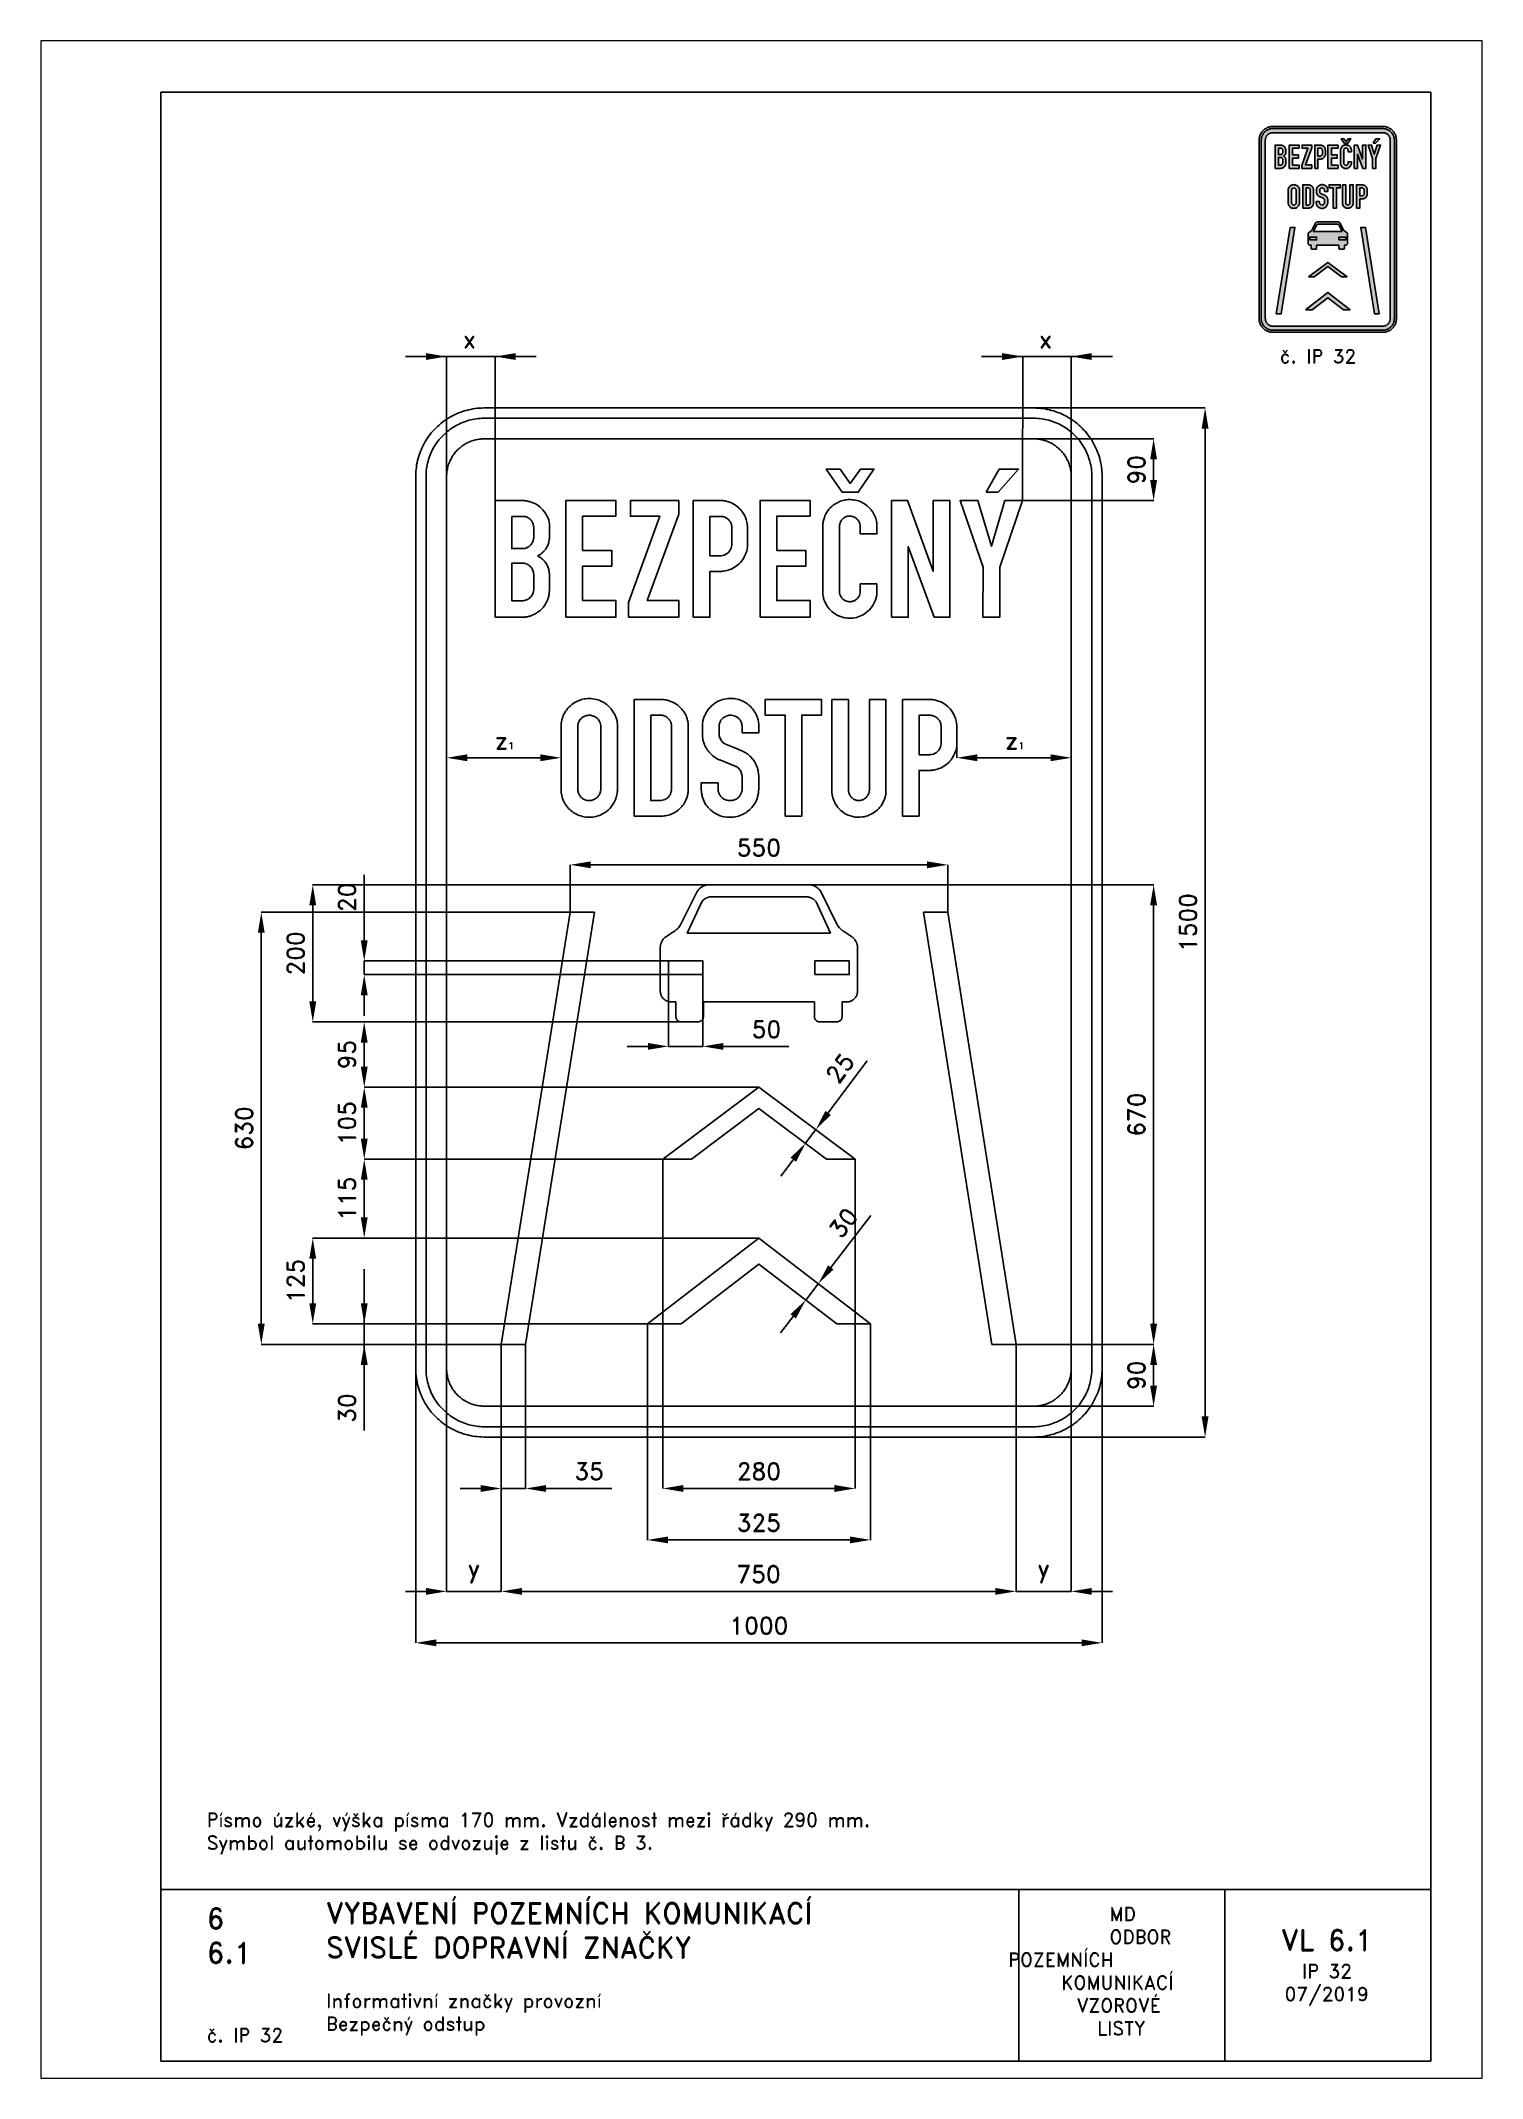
# Paper-space layout 'IP 32' of a CAD drawing. Header units: millimetres. Extents: x 0 to 210, y 0 to 297.
# The model-space entities are those that its viewports show. They can reach past a viewport. Long polylines and large blocks are cut down to what shows.
import ezdxf

# ---------------------------------------------------------------- set-up
doc = ezdxf.new("R2010")
doc.units = ezdxf.units.MM
doc.header["$LTSCALE"] = 5
for name, color, linetype in [('Kóty', 2, 'Continuous'), ('Rozpiska', 7, 'Continuous'), ('Značka', 7, 'Continuous')]:
    doc.layers.add(name, color=color, linetype=linetype)
doc.layers.add('Rámeček', color=6, linetype='Continuous', plot=False)
doc.styles.get("Standard").update_dxf_attribs({"font": 'romand.shx', "height": 25})
doc.dimstyles.get("Standard").update_dxf_attribs({"dimtxt": 25, "dimasz": 30, "dimexe": 0.18, "dimexo": 0.0625, "dimgap": 12.5, "dimtad": 1, "dimdec": 0, "dimzin": 0, "dimdsep": 46, "dimtxsty": 'Standard', "dimcen": 0.09, "dimadec": 0, "dimazin": 0, "dimtfac": 1, "dimtdec": 0, "dimtofl": 0, "dimtmove": 0, "dimatfit": 3, "dimfxl": 1, "dimtolj": 1, "dimtzin": 0, "dimarcsym": 0})

psp = doc.layouts.new('IP 32')

# ---------------------------------------------------------------- texts
at = {"layer": 'Rozpiska', "color": 7, "attachment_point": 1}
for s, width, heights, insert, char_height in [('{\\C6;č. IP 32}', 14.018, [2.67], (180.5, 252), 2), ('Písmo úzké, výška písma 170 mm. Vzdálenost mezi řádky 290 mm.\\PSymbol automobilu se odvozuje z listu č. B 3.{\\H1.83333x; }', 114.0932, [0], (24.17, 38.67), 2), ('6', 149.0422, [0], (24.17, 24.77), 3), ('{\\C6;VYBAVENÍ POZEMNÍCH KOMUNIKACÍ\\P}SVISLÉ DOPRAVNÍ ZNAČKY{\\H1.34524x; }', 149.0422, [0], (41.56, 25.56), 3), ('\\pi14.7414;{\\C6;MD\\P\\pi2.36044;}ODBOR POZEMNÍCH{\\H1.57143x; }\\P\\pi7.69378;KOMUNIKACÍ{\\H1.5x; }\\P\\pi9.97949;{\\C6;VZOROVÉ\\H1.47619x; \\H0.67742x;\\P\\pi12.93187;LISTY\\H1.26984x; }', 33.1018, [0], (140.95, 24.95), 2), ('\\pi1.03113;{\\H1.5x;\\C6;VL 6.1\\P\\pi4.07873;\\H0.66667x;IP 32\\H1.66666x; \\H0.6x;\\P\\pi1.5549;07/2019\\H1.80159x; }', 16.0623, [0], (179.66, 21.61), 2), ('6.1', 149.0422, [0], (24.17, 19.78), 3), ('{\\C6;Informativní značky provozní\\P}Bezpečný odstup{\\H1.83333x; }', 149.0422, [0], (41.56, 12.29), 2), ('{\\C6;č. IP 32}', 13.969, [2.67], (24.17, 7.28), 2)]:
    psp.add_mtext_dynamic_manual_height_columns(s, width=width, gutter_width=100, heights=heights, dxfattribs=dict(at, insert=insert, char_height=char_height))

msp = doc.modelspace()

# ---------------------------------------------------------------- texts
at = {"layer": 'Kóty', "char_height": 25, "attachment_point": 1}
for s, insert in [('x', (68.7, 1612.5)), ('x', (908, 1612.5)), ('z{\\H0.4x;1}', (115.4, 1027.6)), ('z{\\H0.4x;1}', (858.6, 1027.6))]:
    msp.add_mtext_dynamic_manual_height_columns(s, width=28.274, gutter_width=125, heights=[0], dxfattribs=dict(at, insert=insert))
at = {"layer": 'Kóty', "insert": (618.2, 537.6), "char_height": 25, "attachment_point": 5, "rotation": 53.3439}
msp.add_mtext('\\A1;25', dxfattribs=at)

# ---------------------------------------------------------------- blocks, each defined once
blk = doc.blocks.new('*D0')
at = {"layer": 'Defpoints', "color": 0, "transparency": 16777216}
for p in [(0, 100), (1000, 100), (1000, -300)]:
    blk.add_point(p, dxfattribs=at)
at = {"layer": 'Kóty', "color": 0, "lineweight": -2, "transparency": 16777216}
for p, q in [((0, 99.9), (0, -300.2)), ((1000, 99.9), (1000, -300.2)), ((30, -300), (970, -300))]:
    blk.add_line(p, q, dxfattribs=at)
at = {"layer": 'Kóty', "color": 0, "transparency": 16777216}
for points in [[(30, -295), (30, -305), (0, -300)], [(970, -295), (970, -305), (1000, -300)]]:
    blk.add_solid(points, dxfattribs=at)
at = {"layer": 'Kóty', "color": 0, "transparency": 16777216, "insert": (500, -275), "char_height": 25, "attachment_point": 5}
blk.add_mtext('\\A1;1000', dxfattribs=at)
blk = doc.blocks.new('*D1')
at = {"layer": 'Defpoints', "color": 0, "transparency": 16777216}
for p in [(900, 1500), (900, 0), (1150, 0)]:
    blk.add_point(p, dxfattribs=at)
at = {"layer": 'Kóty', "color": 0, "lineweight": -2, "transparency": 16777216}
for p, q in [((900.1, 1500), (1150.2, 1500)), ((1150, 1470), (1150, 30)), ((900.1, 0), (1150.2, 0))]:
    blk.add_line(p, q, dxfattribs=at)
at = {"layer": 'Kóty', "color": 0, "transparency": 16777216}
for points in [[(1145, 1470), (1155, 1470), (1150, 1500)], [(1145, 30), (1155, 30), (1150, 0)]]:
    blk.add_solid(points, dxfattribs=at)
at = {"layer": 'Kóty', "color": 0, "transparency": 16777216, "insert": (1125, 750), "char_height": 25, "attachment_point": 5, "rotation": 90}
blk.add_mtext('\\A1;1500', dxfattribs=at)
blk = doc.blocks.new('*D2')
at = {"layer": 'Defpoints', "color": 0, "transparency": 16777216}
for p in [(586.5, 223.5), (586.5, 223.5), (568.2, 199.7)]:
    blk.add_point(p, dxfattribs=at)
at = {"layer": 'Kóty', "color": 0, "lineweight": -2, "transparency": 16777216}
for p, q in [((604.8, 247.2), (663, 322.9)), ((586.5, 223.4), (586.6, 223.4)), ((568.2, 199.7), (568.3, 199.6)), ((549.9, 175.9), (531.6, 152.1))]:
    blk.add_line(p, q, dxfattribs=at)
at = {"layer": 'Kóty', "color": 0, "transparency": 16777216}
for points in [[(600.8, 250.3), (608.7, 244.2), (586.5, 223.5)], [(545.9, 179), (553.9, 172.9), (568.2, 199.7)]]:
    blk.add_solid(points, dxfattribs=at)
at = {"layer": 'Kóty', "color": 0, "transparency": 16777216, "insert": (623.2, 312.2), "char_height": 25, "attachment_point": 5, "rotation": 52.4314}
blk.add_mtext('\\A1;30', dxfattribs=at)
blk = doc.blocks.new('*D3')
at = {"layer": 'Defpoints', "color": 0, "transparency": 16777216}
for p in [(884.2, 1455), (1075, 1455), (884.2, 1365)]:
    blk.add_point(p, dxfattribs=at)
at = {"layer": 'Kóty', "color": 0, "lineweight": -2, "transparency": 16777216}
for p, q in [((884.3, 1455), (1075.2, 1455)), ((1075, 1395), (1075, 1425)), ((884.3, 1365), (1075.2, 1365))]:
    blk.add_line(p, q, dxfattribs=at)
at = {"layer": 'Kóty', "color": 0, "transparency": 16777216}
for points in [[(1070, 1425), (1080, 1425), (1075, 1455)], [(1070, 1395), (1080, 1395), (1075, 1365)]]:
    blk.add_solid(points, dxfattribs=at)
at = {"layer": 'Kóty', "color": 0, "transparency": 16777216, "insert": (1050, 1410), "char_height": 25, "attachment_point": 5, "rotation": 90}
blk.add_mtext('\\A1;90', dxfattribs=at)
blk = doc.blocks.new('*D4')
at = {"layer": 'Defpoints', "color": 0, "transparency": 16777216}
for p in [(875, 135), (889, 45), (1075, 45)]:
    blk.add_point(p, dxfattribs=at)
at = {"layer": 'Kóty', "color": 0, "lineweight": -2, "transparency": 16777216}
for p, q in [((875.1, 135), (1075.2, 135)), ((1075, 105), (1075, 75)), ((889, 45), (1075.2, 45))]:
    blk.add_line(p, q, dxfattribs=at)
at = {"layer": 'Kóty', "color": 0, "transparency": 16777216}
for points in [[(1070, 105), (1080, 105), (1075, 135)], [(1070, 75), (1080, 75), (1075, 45)]]:
    blk.add_solid(points, dxfattribs=at)
at = {"layer": 'Kóty', "color": 0, "transparency": 16777216, "insert": (1050, 90), "char_height": 25, "attachment_point": 5, "rotation": 90}
blk.add_mtext('\\A1;90', dxfattribs=at)
blk = doc.blocks.new('*D5')
at = {"layer": 'Defpoints', "color": 0, "transparency": 16777216}
for p in [(566.8, 805), (1075, 805), (875.4, 135)]:
    blk.add_point(p, dxfattribs=at)
at = {"layer": 'Kóty', "color": 0, "lineweight": -2, "transparency": 16777216}
for p, q in [((566.9, 805), (1075.2, 805)), ((1075, 165), (1075, 775)), ((875.5, 135), (1075.2, 135))]:
    blk.add_line(p, q, dxfattribs=at)
at = {"layer": 'Kóty', "color": 0, "transparency": 16777216}
for points in [[(1070, 775), (1080, 775), (1075, 805)], [(1070, 165), (1080, 165), (1075, 135)]]:
    blk.add_solid(points, dxfattribs=at)
at = {"layer": 'Kóty', "color": 0, "transparency": 16777216, "insert": (1050, 470), "char_height": 25, "attachment_point": 5, "rotation": 90}
blk.add_mtext('\\A1;670', dxfattribs=at)
blk = doc.blocks.new('*D6')
at = {"layer": 'Defpoints', "color": 0, "transparency": 16777216}
for p in [(775, 834.1), (225, 765), (775, 765)]:
    blk.add_point(p, dxfattribs=at)
at = {"layer": 'Kóty', "color": 0, "lineweight": -2, "transparency": 16777216}
for p, q in [((225, 765.1), (225, 834.3)), ((255, 834.1), (745, 834.1)), ((775, 765.1), (775, 834.3))]:
    blk.add_line(p, q, dxfattribs=at)
at = {"layer": 'Kóty', "color": 0, "transparency": 16777216}
for points in [[(255, 839.1), (255, 829.1), (225, 834.1)], [(745, 839.1), (745, 829.1), (775, 834.1)]]:
    blk.add_solid(points, dxfattribs=at)
at = {"layer": 'Kóty', "color": 0, "transparency": 16777216, "insert": (500, 859.1), "char_height": 25, "attachment_point": 5}
blk.add_mtext('\\A1;550', dxfattribs=at)
blk = doc.blocks.new('*D7')
at = {"layer": 'Defpoints', "color": 0, "transparency": 16777216}
for p in [(337.5, 165), (-75, 135), (124.6, 135)]:
    blk.add_point(p, dxfattribs=at)
at = {"layer": 'Kóty', "color": 0, "lineweight": -2, "transparency": 16777216}
for p, q in [((-75, 195), (-75, 225)), ((337.4, 165), (-75.2, 165)), ((124.5, 135), (-75.2, 135)), ((-75, 105), (-75, 9.5))]:
    blk.add_line(p, q, dxfattribs=at)
at = {"layer": 'Kóty', "color": 0, "transparency": 16777216}
for points in [[(-80, 195), (-70, 195), (-75, 165)], [(-80, 105), (-70, 105), (-75, 135)]]:
    blk.add_solid(points, dxfattribs=at)
at = {"layer": 'Kóty', "color": 0, "transparency": 16777216, "insert": (-100, 42.3), "char_height": 25, "attachment_point": 5, "rotation": 90}
blk.add_mtext('\\A1;30', dxfattribs=at)
blk = doc.blocks.new('*D8')
at = {"layer": 'Defpoints', "color": 0, "transparency": 16777216}
for p in [(-75, 405), (358.9, 405), (500, 290)]:
    blk.add_point(p, dxfattribs=at)
at = {"layer": 'Kóty', "color": 0, "lineweight": -2, "transparency": 16777216}
for p, q in [((358.8, 405), (-75.2, 405)), ((-75, 320), (-75, 375)), ((499.9, 290), (-75.2, 290))]:
    blk.add_line(p, q, dxfattribs=at)
at = {"layer": 'Kóty', "color": 0, "transparency": 16777216}
for points in [[(-80, 375), (-70, 375), (-75, 405)], [(-80, 320), (-70, 320), (-75, 290)]]:
    blk.add_solid(points, dxfattribs=at)
at = {"layer": 'Kóty', "color": 0, "transparency": 16777216, "insert": (-100, 347.5), "char_height": 25, "attachment_point": 5, "rotation": 90}
blk.add_mtext('\\A1;115', dxfattribs=at)
blk = doc.blocks.new('*D9')
at = {"layer": 'Defpoints', "color": 0, "transparency": 16777216}
for p in [(-75, 510), (500, 510), (358.9, 405)]:
    blk.add_point(p, dxfattribs=at)
at = {"layer": 'Kóty', "color": 0, "lineweight": -2, "transparency": 16777216}
for p, q in [((499.9, 510), (-75.2, 510)), ((-75, 435), (-75, 480)), ((358.8, 405), (-75.2, 405))]:
    blk.add_line(p, q, dxfattribs=at)
at = {"layer": 'Kóty', "color": 0, "transparency": 16777216}
for points in [[(-80, 480), (-70, 480), (-75, 510)], [(-80, 435), (-70, 435), (-75, 405)]]:
    blk.add_solid(points, dxfattribs=at)
at = {"layer": 'Kóty', "color": 0, "transparency": 16777216, "insert": (-100, 457.5), "char_height": 25, "attachment_point": 5, "rotation": 90}
blk.add_mtext('\\A1;105', dxfattribs=at)
blk = doc.blocks.new('*D10')
at = {"layer": 'Defpoints', "color": 0, "transparency": 16777216}
for p in [(-75, 605), (390, 605), (500, 510)]:
    blk.add_point(p, dxfattribs=at)
at = {"layer": 'Kóty', "color": 0, "lineweight": -2, "transparency": 16777216}
for p, q in [((390, 605), (-75.2, 605)), ((-75, 540), (-75, 575)), ((499.9, 510), (-75.2, 510))]:
    blk.add_line(p, q, dxfattribs=at)
at = {"layer": 'Kóty', "color": 0, "transparency": 16777216}
for points in [[(-80, 575), (-70, 575), (-75, 605)], [(-80, 540), (-70, 540), (-75, 510)]]:
    blk.add_solid(points, dxfattribs=at)
at = {"layer": 'Kóty', "color": 0, "transparency": 16777216, "insert": (-100, 557.5), "char_height": 25, "attachment_point": 5, "rotation": 90}
blk.add_mtext('\\A1;95', dxfattribs=at)
blk = doc.blocks.new('*D11')
at = {"layer": 'Defpoints', "color": 0, "transparency": 16777216}
for p in [(-150, 290), (500, 290), (337.5, 165)]:
    blk.add_point(p, dxfattribs=at)
at = {"layer": 'Kóty', "color": 0, "lineweight": -2, "transparency": 16777216}
for p, q in [((499.9, 290), (-150.2, 290)), ((-150, 195), (-150, 260)), ((337.4, 165), (-150.2, 165))]:
    blk.add_line(p, q, dxfattribs=at)
at = {"layer": 'Kóty', "color": 0, "transparency": 16777216}
for points in [[(-155, 260), (-145, 260), (-150, 290)], [(-155, 195), (-145, 195), (-150, 165)]]:
    blk.add_solid(points, dxfattribs=at)
at = {"layer": 'Kóty', "color": 0, "transparency": 16777216, "insert": (-175, 227.5), "char_height": 25, "attachment_point": 5, "rotation": 90}
blk.add_mtext('\\A1;125', dxfattribs=at)
blk = doc.blocks.new('*D12')
at = {"layer": 'Defpoints', "color": 0, "transparency": 16777216}
for p in [(-225, 765), (225, 765), (124.6, 135)]:
    blk.add_point(p, dxfattribs=at)
at = {"layer": 'Kóty', "color": 0, "lineweight": -2, "transparency": 16777216}
for p, q in [((224.9, 765), (-225.2, 765)), ((-225, 165), (-225, 735)), ((124.5, 135), (-225.2, 135))]:
    blk.add_line(p, q, dxfattribs=at)
at = {"layer": 'Kóty', "color": 0, "transparency": 16777216}
for points in [[(-230, 735), (-220, 735), (-225, 765)], [(-230, 165), (-220, 165), (-225, 135)]]:
    blk.add_solid(points, dxfattribs=at)
at = {"layer": 'Kóty', "color": 0, "transparency": 16777216, "insert": (-250, 450), "char_height": 25, "attachment_point": 5, "rotation": 90}
blk.add_mtext('\\A1;630', dxfattribs=at)
blk = doc.blocks.new('*D13')
at = {"layer": 'Defpoints', "color": 0, "transparency": 16777216}
for p in [(337.5, 165), (662.5, 165), (662.5, -150)]:
    blk.add_point(p, dxfattribs=at)
at = {"layer": 'Kóty', "color": 0, "lineweight": -2, "transparency": 16777216}
for p, q in [((337.5, 164.9), (337.5, -150.2)), ((662.5, 164.9), (662.5, -150.2)), ((367.5, -150), (632.5, -150))]:
    blk.add_line(p, q, dxfattribs=at)
at = {"layer": 'Kóty', "color": 0, "transparency": 16777216}
for points in [[(367.5, -145), (367.5, -155), (337.5, -150)], [(632.5, -145), (632.5, -155), (662.5, -150)]]:
    blk.add_solid(points, dxfattribs=at)
at = {"layer": 'Kóty', "color": 0, "transparency": 16777216, "insert": (500, -125), "char_height": 25, "attachment_point": 5}
blk.add_mtext('\\A1;325', dxfattribs=at)
blk = doc.blocks.new('*D14')
at = {"layer": 'Defpoints', "color": 0, "transparency": 16777216}
for p in [(360, 405), (640, 405), (360, -75)]:
    blk.add_point(p, dxfattribs=at)
at = {"layer": 'Kóty', "color": 0, "lineweight": -2, "transparency": 16777216}
for p, q in [((360, 404.9), (360, -75.2)), ((640, 404.9), (640, -75.2)), ((610, -75), (390, -75))]:
    blk.add_line(p, q, dxfattribs=at)
at = {"layer": 'Kóty', "color": 0, "transparency": 16777216}
for points in [[(390, -70), (390, -80), (360, -75)], [(610, -70), (610, -80), (640, -75)]]:
    blk.add_solid(points, dxfattribs=at)
at = {"layer": 'Kóty', "color": 0, "transparency": 16777216, "insert": (500, -50), "char_height": 25, "attachment_point": 5}
blk.add_mtext('\\A1;280', dxfattribs=at)
blk = doc.blocks.new('*D15')
at = {"layer": 'Defpoints', "color": 0, "transparency": 16777216}
for p in [(124.6, 135), (874.6, 135), (874.6, -225)]:
    blk.add_point(p, dxfattribs=at)
at = {"layer": 'Kóty', "color": 0, "lineweight": -2, "transparency": 16777216}
for p, q in [((124.6, 134.9), (124.6, -225.2)), ((874.6, 134.9), (874.6, -225.2)), ((154.6, -225), (844.6, -225))]:
    blk.add_line(p, q, dxfattribs=at)
at = {"layer": 'Kóty', "color": 0, "transparency": 16777216}
for points in [[(154.6, -220), (154.6, -230), (124.6, -225)], [(844.6, -220), (844.6, -230), (874.6, -225)]]:
    blk.add_solid(points, dxfattribs=at)
at = {"layer": 'Kóty', "color": 0, "transparency": 16777216, "insert": (499.6, -200), "char_height": 25, "attachment_point": 5}
blk.add_mtext('\\A1;750', dxfattribs=at)
blk = doc.blocks.new('*D16')
at = {"layer": 'Defpoints', "color": 0, "transparency": 16777216}
for p in [(874.6, 135), (955, 135), (955, -225)]:
    blk.add_point(p, dxfattribs=at)
at = {"layer": 'Kóty', "color": 0, "lineweight": -2, "transparency": 16777216}
for p, q in [((874.6, 134.9), (874.6, -225.2)), ((955, 134.9), (955, -225.2)), ((844.6, -225), (814.6, -225)), ((985, -225), (1015, -225))]:
    blk.add_line(p, q, dxfattribs=at)
at = {"layer": 'Kóty', "color": 0, "transparency": 16777216}
for points in [[(844.6, -220), (844.6, -230), (874.6, -225)], [(985, -220), (985, -230), (955, -225)]]:
    blk.add_solid(points, dxfattribs=at)
at = {"layer": 'Kóty', "color": 0, "transparency": 16777216, "insert": (914.8, -195.8), "char_height": 25, "attachment_point": 5}
blk.add_mtext('\\A1;y', dxfattribs=at)
blk = doc.blocks.new('*D17')
at = {"layer": 'Defpoints', "color": 0, "transparency": 16777216}
for p in [(45, 135), (124.6, 135), (45, -225)]:
    blk.add_point(p, dxfattribs=at)
at = {"layer": 'Kóty', "color": 0, "lineweight": -2, "transparency": 16777216}
for p, q in [((45, 134.9), (45, -225.2)), ((124.6, 134.9), (124.6, -225.2)), ((15, -225), (-15, -225)), ((154.6, -225), (184.6, -225))]:
    blk.add_line(p, q, dxfattribs=at)
at = {"layer": 'Kóty', "color": 0, "transparency": 16777216}
for points in [[(15, -220), (15, -230), (45, -225)], [(154.6, -220), (154.6, -230), (124.6, -225)]]:
    blk.add_solid(points, dxfattribs=at)
at = {"layer": 'Kóty', "color": 0, "transparency": 16777216, "insert": (84.8, -195.8), "char_height": 25, "attachment_point": 5}
blk.add_mtext('\\A1;y', dxfattribs=at)
blk = doc.blocks.new('*D18')
at = {"layer": 'Defpoints', "color": 0, "transparency": 16777216}
for p in [(124.6, 134.9), (160, 134.9), (160, -75)]:
    blk.add_point(p, dxfattribs=at)
at = {"layer": 'Kóty', "color": 0, "lineweight": -2, "transparency": 16777216}
for p, q in [((124.6, 134.9), (124.6, -75.2)), ((160, 134.9), (160, -75.2)), ((94.6, -75), (64.6, -75)), ((190, -75), (285.5, -75))]:
    blk.add_line(p, q, dxfattribs=at)
at = {"layer": 'Kóty', "color": 0, "transparency": 16777216}
for points in [[(94.6, -70), (94.6, -80), (124.6, -75)], [(190, -70), (190, -80), (160, -75)]]:
    blk.add_solid(points, dxfattribs=at)
at = {"layer": 'Kóty', "color": 0, "transparency": 16777216, "insert": (252.8, -50), "char_height": 25, "attachment_point": 5}
blk.add_mtext('\\A1;35', dxfattribs=at)
blk = doc.blocks.new('*D19')
at = {"layer": 'Defpoints', "color": 0, "transparency": 16777216}
for p in [(-75, 694), (368.3, 694), (368.3, 674)]:
    blk.add_point(p, dxfattribs=at)
at = {"layer": 'Kóty', "color": 0, "lineweight": -2, "transparency": 16777216}
for p, q in [((-75, 724), (-75, 819.5)), ((368.2, 694), (-75.2, 694)), ((368.2, 674), (-75.2, 674)), ((-75, 644), (-75, 614))]:
    blk.add_line(p, q, dxfattribs=at)
at = {"layer": 'Kóty', "color": 0, "transparency": 16777216}
for points in [[(-80, 724), (-70, 724), (-75, 694)], [(-80, 644), (-70, 644), (-75, 674)]]:
    blk.add_solid(points, dxfattribs=at)
at = {"layer": 'Kóty', "color": 0, "transparency": 16777216, "insert": (-100, 786.7), "char_height": 25, "attachment_point": 5, "rotation": 90}
blk.add_mtext('\\A1;20', dxfattribs=at)
blk = doc.blocks.new('*D20')
at = {"layer": 'Defpoints', "color": 0, "transparency": 16777216}
for p in [(-150, 805), (448.4, 805), (399, 605)]:
    blk.add_point(p, dxfattribs=at)
at = {"layer": 'Kóty', "color": 0, "lineweight": -2, "transparency": 16777216}
for p, q in [((448.3, 805), (-150.2, 805)), ((-150, 635), (-150, 775)), ((399, 605), (-150.2, 605))]:
    blk.add_line(p, q, dxfattribs=at)
at = {"layer": 'Kóty', "color": 0, "transparency": 16777216}
for points in [[(-155, 775), (-145, 775), (-150, 805)], [(-155, 635), (-145, 635), (-150, 605)]]:
    blk.add_solid(points, dxfattribs=at)
at = {"layer": 'Kóty', "color": 0, "transparency": 16777216, "insert": (-175, 705), "char_height": 25, "attachment_point": 5, "rotation": 90}
blk.add_mtext('\\A1;200', dxfattribs=at)
blk = doc.blocks.new('*D21')
at = {"layer": 'Defpoints', "color": 0, "transparency": 16777216}
for p in [(368.2, 674), (418.3, 674), (418.3, 569.4)]:
    blk.add_point(p, dxfattribs=at)
at = {"layer": 'Kóty', "color": 0, "lineweight": -2, "transparency": 16777216}
for p, q in [((368.2, 673.9), (368.2, 569.3)), ((418.3, 673.9), (418.3, 569.3)), ((338.2, 569.4), (308.2, 569.4)), ((448.3, 569.4), (543.7, 569.4))]:
    blk.add_line(p, q, dxfattribs=at)
at = {"layer": 'Kóty', "color": 0, "transparency": 16777216}
for points in [[(338.2, 574.4), (338.2, 564.4), (368.2, 569.4)], [(448.3, 574.4), (448.3, 564.4), (418.3, 569.4)]]:
    blk.add_solid(points, dxfattribs=at)
at = {"layer": 'Kóty', "color": 0, "transparency": 16777216, "insert": (511, 594.4), "char_height": 25, "attachment_point": 5}
blk.add_mtext('\\A1;50', dxfattribs=at)

# ---------------------------------------------------------------- dimensions: what is measured, and where the dimension line sits
at = {"layer": 'Kóty'}
dim = msp.add_linear_dim(base=(1150, 0), p1=(900, 1500), p2=(900, 0), angle=90, dimstyle='Standard', dxfattribs=at)
dim.commit()
dim.dimension.update_dxf_attribs({"geometry": '*D1', "text_midpoint": (1150, 750), "dimtype": 160})
for base, p1, p2, picture, middle in [((1075, 1455), (884.2, 1365), (884.2, 1455), '*D3', (1050, 1410)), ((1075, 45), (875, 135), (889, 45), '*D4', (1050, 90))]:
    dim = msp.add_linear_dim(base=base, p1=p1, p2=p2, angle=90, text='90', dimstyle='Standard', dxfattribs=at)
    dim.commit()
    dim.dimension.update_dxf_attribs({"geometry": picture, "text_midpoint": middle})
for base, p1, p2, picture, middle in [((775, 834.1), (225, 765), (775, 765), '*D6', (500, 859.1)), ((418.3, 569.4), (368.2, 674), (418.3, 674), '*D21', (511, 594.4)), ((360, -75), (640, 405), (360, 405), '*D14', (500, -50)), ((662.5, -150), (337.5, 165), (662.5, 165), '*D13', (500, -125)), ((160, -75), (124.6, 134.9), (160, 134.9), '*D18', (252.8, -50)), ((874.6, -225), (124.6, 135), (874.6, 135), '*D15', (499.6, -200)), ((1000, -300), (0, 100), (1000, 100), '*D0', (500, -275))]:
    dim = msp.add_linear_dim(base=base, p1=p1, p2=p2, dimstyle='Standard', dxfattribs=at)
    dim.commit()
    dim.dimension.update_dxf_attribs({"geometry": picture, "text_midpoint": middle})
for base, p1, p2, picture, middle in [((-150, 805), (399, 605), (448.4, 805), '*D20', (-175, 705)), ((-75, 694), (368.3, 674), (368.3, 694), '*D19', (-100, 786.7)), ((1075, 805), (875.4, 135), (566.8, 805), '*D5', (1050, 470)), ((-225, 765), (124.6, 135), (225, 765), '*D12', (-250, 450)), ((-75, 605), (500, 510), (390, 605), '*D10', (-100, 557.5)), ((-75, 510), (358.9, 405), (500, 510), '*D9', (-100, 457.5)), ((-75, 405), (500, 290), (358.9, 405), '*D8', (-100, 347.5)), ((-150, 290), (337.5, 165), (500, 290), '*D11', (-175, 227.5)), ((-75, 135), (337.5, 165), (124.6, 135), '*D7', (-100, 42.3))]:
    dim = msp.add_linear_dim(base=base, p1=p1, p2=p2, angle=90, dimstyle='Standard', dxfattribs=at)
    dim.commit()
    dim.dimension.update_dxf_attribs({"geometry": picture, "text_midpoint": middle})
dim = msp.add_aligned_dim(p1=(568.2, 199.7), p2=(586.5, 223.5), distance=0, dimstyle='Standard', dxfattribs=at)
dim.commit()
dim.dimension.update_dxf_attribs({"geometry": '*D2', "text_midpoint": (623.2, 312.2)})
for base, p1, p2, picture, middle in [((45, -225), (124.6, 135), (45, 135), '*D17', (84.8, -195.8)), ((955, -225), (874.6, 135), (955, 135), '*D16', (914.8, -195.8))]:
    dim = msp.add_linear_dim(base=base, p1=p1, p2=p2, text='y', dimstyle='Standard', dxfattribs=at)
    dim.commit()
    dim.dimension.update_dxf_attribs({"geometry": picture, "text_midpoint": middle})

# ---------------------------------------------------------------- linework, layer by layer
at = {"layer": 'Kóty'}
for p, q in [((175.7, 1575), (-15, 1575)), ((45, 1400.1), (45, 1575.2)), ((115.7, 1311.7), (115.7, 1575.2)), ((145.7, 1575), (175.7, 1575)), ((854.3, 1575), (824.3, 1575)), ((824.3, 1575), (1015, 1575)), ((884.2, 1365), (884.3, 1575.2)), ((955, 1400.1), (955, 1575.2)), ((788.2, 1023.5), (788.2, 989.9)), ((45, 990.2), (45, 990.3)), ((75, 990.1), (181.7, 990.1)), ((818.2, 990.1), (925, 990.1)), ((955, 990.2), (955, 990.3)), ((590.4, 458.4), (657.7, 548.5)), ((550.1, 404.2), (532.1, 380.1)), ((-75, 62.9), (-75, 244.9)), ((-75, 158.3), (-75, 62.9))]:
    msp.add_line(p, q, dxfattribs=at)
for points in [[(-75, 674), (-75, 694)], [(368.3, 569.4), (418.3, 569.4)], [(568, 428.3), (582.9, 448.3)], [(568.2, 199.7), (586.5, 223.5)], [(124.6, -75), (160, -75)], [(45, -225), (124.6, -225)], [(874.6, -225), (955, -225.2)]]:
    msp.add_lwpolyline(points, dxfattribs=at)
for points in [[(15, 1580), (15, 1570), (45, 1575)], [(145.7, 1580), (145.7, 1570), (115.7, 1575)], [(854.3, 1580), (854.3, 1570), (884.3, 1575)], [(985, 1580), (985, 1570), (955, 1575)], [(75, 995.1), (75, 985.1), (45, 990.1)], [(181.7, 995.1), (181.7, 985.1), (211.7, 990.1)], [(818.2, 995.1), (818.2, 985.1), (788.2, 990.1)], [(925, 995.1), (925, 985.1), (955, 990.1)], [(596.8, 475.4), (604.8, 469.4), (582.9, 448.3)], [(546, 407.2), (554.1, 401.2), (568, 428.3)]]:
    msp.add_solid(points, dxfattribs=at)
at = {"layer": 'Značka', "color": 5}
for points in [[(100, 0), (99.6, 0), (99.2, 0, -0.03218), (86.3, 0.9, -0.035443), (73.6, 3.5, -0.036267), (61.3, 7.7, -0.03442), (49.8, 13.5, -0.033722), (39, 20.7, -0.034085), (29.3, 29.3, -0.034209), (20.7, 39, -0.034229), (13.5, 49.8, -0.034044), (7.7, 61.3, -0.033412), (3.5, 73.6, -0.034127), (0.9, 86.3, -0.036745), (0, 99.2), (0, 99.6), (0, 100), (0, 1400), (0, 1400.4), (0, 1400.8, -0.03218), (0.9, 1413.7, -0.035441), (3.5, 1426.4, -0.03627), (7.7, 1438.7, -0.034417), (13.5, 1450.2, -0.033719), (20.7, 1461, -0.034078), (29.3, 1470.7, -0.034208), (39, 1479.3, -0.034227), (49.8, 1486.5, -0.034051), (61.3, 1492.3, -0.033416), (73.6, 1496.5, -0.034129), (86.3, 1499.1, -0.036746), (99.2, 1500), (99.6, 1500), (100, 1500), (900, 1500), (900.4, 1500), (900.8, 1500, -0.032179), (913.7, 1499.1, -0.035451), (926.4, 1496.5, -0.036282), (938.7, 1492.3, -0.034425), (950.2, 1486.5, -0.033731), (961, 1479.3, -0.034081), (970.7, 1470.7, -0.034214), (979.3, 1461, -0.034229), (986.5, 1450.2, -0.034034), (992.3, 1438.7, -0.033411), (996.5, 1426.4, -0.034122), (999.1, 1413.7, -0.036741), (1000, 1400.8), (1000, 1400.4), (1000, 1400), (1000, 100), (1000, 99.6), (1000, 99.2, -0.032179), (999.1, 86.3, -0.035442), (996.5, 73.6, -0.036264), (992.3, 61.3, -0.034415), (986.5, 49.8, -0.033719), (979.3, 39, -0.034086), (970.7, 29.3, -0.034205), (961, 20.7, -0.03423), (950.2, 13.5, -0.034046), (938.7, 7.7, -0.033413), (926.4, 3.5, -0.034127), (913.7, 0.9, -0.036745), (900.8, 0), (900.4, 0), (900, 0), (100, 0)], [(100, 15), (99.7, 15), (99.3, 15, -0.03218), (88.4, 15.8, -0.035443), (77.6, 18, -0.036267), (67.1, 21.5, -0.03442), (57.3, 26.5, -0.033721), (48.1, 32.6, -0.034085), (39.9, 39.9, -0.034209), (32.6, 48.1, -0.034229), (26.5, 57.3, -0.034045), (21.6, 67.1, -0.033412), (18, 77.6, -0.034127), (15.7, 88.4, -0.036745), (15, 99.3), (15, 99.7), (15, 100), (15, 1400), (15, 1400.3), (15, 1400.7, -0.032181), (15.8, 1411.6, -0.035444), (18, 1422.4, -0.036267), (21.5, 1432.9, -0.034419), (26.5, 1442.7, -0.033711), (32.6, 1451.9, -0.034078), (39.9, 1460.1, -0.034195), (48.1, 1467.4, -0.034219), (57.3, 1473.5, -0.034051), (67.1, 1478.4, -0.033409), (77.6, 1482, -0.034121), (88.4, 1484.3, -0.036745), (99.3, 1485), (99.7, 1485), (100, 1485), (900, 1485), (900.3, 1485), (900.7, 1485, -0.032174), (911.6, 1484.2, -0.03544), (922.4, 1482, -0.036261), (932.9, 1478.5, -0.03443), (942.7, 1473.5, -0.033731), (951.9, 1467.4, -0.03408), (960.1, 1460.1, -0.034212), (967.4, 1451.9, -0.03423), (973.5, 1442.7, -0.034037), (978.4, 1432.9, -0.033418), (982, 1422.4, -0.034127), (984.3, 1411.6, -0.036751), (985, 1400.7), (985, 1400.3), (985, 1400), (985, 100), (985, 99.7), (985, 99.3, -0.032185), (984.2, 88.4, -0.03545), (982, 77.6, -0.036271), (978.5, 67.1, -0.034419), (973.5, 57.3, -0.033715), (967.4, 48.1, -0.034083), (960.1, 39.9, -0.034209), (951.9, 32.6, -0.034231), (942.7, 26.5, -0.034042), (932.9, 21.6, -0.033411), (922.4, 18, -0.034127), (911.6, 15.7, -0.036745), (900.7, 15), (900.3, 15), (900, 15), (100, 15)], [(100, 45), (900, 45), (900.2, 45), (900.4, 45, 0.03218), (907.5, 45.5, 0.035442), (914.5, 46.9, 0.036265), (921.3, 49.2, 0.034422), (927.6, 52.4, 0.033717), (933.6, 56.4, 0.034088), (938.9, 61.1, 0.034212), (943.6, 66.4, 0.034229), (947.6, 72.4, 0.034042), (950.7, 78.7, 0.033412), (953.1, 85.5, 0.034125), (954.5, 92.5, 0.036743), (955, 99.6), (955, 99.8), (955, 100), (955, 1400), (955, 1400.2), (955, 1400.4, 0.032187), (954.5, 1407.5, 0.035442), (953.1, 1414.5, 0.036278), (950.8, 1421.3, 0.034421), (947.6, 1427.6, 0.033718), (943.6, 1433.6, 0.034078), (938.9, 1438.9, 0.034199), (933.6, 1443.6, 0.034236), (927.6, 1447.6, 0.03403), (921.3, 1450.8, 0.033395), (914.5, 1453.1, 0.034109), (907.5, 1454.5, 0.036744), (900.4, 1455), (900.2, 1455), (900, 1455), (100, 1455), (99.8, 1455), (99.6, 1455, 0.032171), (92.5, 1454.5, 0.035429), (85.5, 1453.1, 0.036266), (78.7, 1450.8, 0.034431), (72.4, 1447.6, 0.033735), (66.4, 1443.6, 0.034079), (61.1, 1438.9, 0.034224), (56.4, 1433.6, 0.034235), (52.4, 1427.6, 0.03404), (49.3, 1421.3, 0.033409), (46.9, 1414.5, 0.034125), (45.5, 1407.5, 0.036745), (45, 1400.4), (45, 1400.2), (45, 1400), (45, 100), (45, 99.8), (45, 99.6, 0.03218), (45.5, 92.5, 0.035443), (46.9, 85.5, 0.036267), (49.2, 78.7, 0.034421), (52.4, 72.4, 0.033721), (56.4, 66.4, 0.034084), (61.1, 61.1, 0.034208), (66.4, 56.4, 0.03423), (72.4, 52.4, 0.034044), (78.7, 49.3, 0.033412), (85.5, 46.9, 0.034127), (92.5, 45.5, 0.036745), (99.6, 45), (99.8, 45), (100, 45)], [(671.9, 1243.5), (671.9, 1231.7), (671.9, 1231.2), (671.9, 1230.6, -0.058383), (671.2, 1224.6, -0.043506), (669.2, 1218.8, -0.074596), (662.9, 1208.1, -0.081618), (653.8, 1200, -0.069982), (644.8, 1195.5, -0.069177), (634.9, 1193.6, -0.086253), (622, 1194.9, -0.086655), (610.2, 1200.4, -0.070122), (602.4, 1207.2, -0.06792), (596.8, 1215.8, -0.047373), (594.3, 1222.3, -0.050891), (593, 1229.2), (593, 1230), (592.9, 1230.8), (592.9, 1327.8), (592.9, 1328.4), (593, 1328.9, -0.025631), (593.8, 1334.7, -0.03767), (595.3, 1340.3, -0.078241), (600.3, 1350.3, -0.077458), (608.2, 1358.2, -0.055465), (614.9, 1362.4, -0.051645), (622.3, 1365.1, -0.050442), (630, 1366.4, -0.05295), (637.9, 1366.1, -0.065983), (647.4, 1363.6, -0.064108), (656, 1358.7, -0.055937), (662.2, 1353.1, -0.058599), (667.1, 1346.2, -0.05499), (670.3, 1338.7, -0.05029), (671.8, 1330.8), (671.9, 1329.9), (672, 1329), (672, 1316.5), (647.7, 1316.5), (647.7, 1327.9), (647.7, 1328.6), (647.6, 1329.3, 0.065461), (646.7, 1332.6, 0.058056), (645, 1335.7, 0.075683), (641.9, 1339.1, 0.082036), (637.9, 1341.4, 0.103123), (632, 1342.5, 0.106124), (626.2, 1341.1, 0.080089), (622.6, 1338.8, 0.074174), (619.8, 1335.5, 0.056517), (618.2, 1332.4, 0.053179), (617.3, 1329.1), (617.2, 1328.4), (617.2, 1327.8), (617.2, 1233.1), (617.2, 1232.6), (617.2, 1232, 0.059887), (618, 1228.2, 0.064032), (619.7, 1224.8, 0.08378), (622.9, 1221, 0.087811), (627.1, 1218.6, 0.089799), (632, 1217.6, 0.089126), (637, 1218.3, 0.07825), (640.9, 1220.2, 0.073518), (644.1, 1223.2, 0.068919), (646.4, 1226.8, 0.069932), (647.6, 1230.9), (647.7, 1231.5), (647.7, 1232.1), (647.7, 1243.5), (671.9, 1243.5)], [(115.7, 1195), (115.7, 1365), (157.2, 1365), (158, 1364.9), (158.8, 1364.8, -0.025855), (164.2, 1363.9, -0.035136), (169.5, 1362.3, -0.07484), (179, 1357.2, -0.070429), (186.8, 1349.4, -0.078696), (192.8, 1339.2, -0.101495), (194.8, 1327.8), (194.8, 1327.4), (194.8, 1327), (194.8, 1310.2), (194.8, 1309.8), (194.7, 1309.4, -0.015123), (194.1, 1305.8, -0.029444), (193.3, 1302.3, -0.05565), (191, 1296.9, -0.051303), (187.6, 1292.1, -0.037033), (184.6, 1289.1, -0.038421), (181.3, 1286.5), (179.5, 1285.4), (177.7, 1284.4), (179.5, 1283.3), (181.3, 1282.2, -0.042018), (185.5, 1278.8, -0.047571), (189.1, 1274.6, -0.052228), (192, 1269.8, -0.055144), (193.8, 1264.5, -0.021358), (194.3, 1262.1, -0.013645), (194.5, 1259.7), (194.6, 1259.1), (194.7, 1258.6), (194.7, 1233), (194.6, 1232.4), (194.6, 1231.7, -0.03502), (193.7, 1225.7, -0.042048), (191.9, 1220, -0.058962), (188.1, 1212.7, -0.05417), (182.8, 1206.4, -0.057028), (175.8, 1200.9, -0.059259), (167.8, 1197.1, -0.034845), (163, 1195.8, -0.036596), (158.2, 1195.1), (157, 1195), (155.9, 1195), (115.7, 1195)], [(140, 1342), (140, 1295), (155.7, 1295), (156.3, 1295.1), (156.9, 1295.1, 0.046314), (160.6, 1295.8, 0.070685), (164, 1297.4, 0.065221), (166.6, 1299.4, 0.04682), (168.7, 1302, 0.031733), (170, 1304.1, 0.037309), (171, 1306.3, 0.030348), (171.5, 1308.1, 0.02956), (171.8, 1310), (171.9, 1310.4), (171.9, 1310.9), (171.9, 1326.1), (171.9, 1326.5), (171.8, 1327, 0.041933), (171.1, 1330.6, 0.05876), (169.7, 1333.9, 0.072914), (167.2, 1337.2, 0.065196), (163.9, 1339.8, 0.055549), (160.9, 1341.3, 0.068348), (157.6, 1342), (156.8, 1342), (156, 1342), (140, 1342)], [(404.3, 1195), (404.3, 1365), (445.6, 1365), (446.5, 1364.9), (447.4, 1364.9, -0.041219), (453.9, 1363.7, -0.044748), (460.1, 1361.5, -0.0661), (468.3, 1356.5, -0.064544), (475, 1349.5, -0.047092), (478.8, 1343.7, -0.048364), (481.4, 1337.3, -0.025784), (482.4, 1333.4, -0.018613), (483.1, 1329.3), (483.2, 1328.4), (483.3, 1327.5), (483.3, 1299.7), (483.3, 1299.2), (483.3, 1298.8, -0.064522), (482.3, 1291.8, -0.047071), (479.7, 1285.1, -0.05889), (474.5, 1276.6, -0.069994), (467.5, 1269.8, -0.063387), (459.6, 1265.2, -0.051446), (450.8, 1262.5), (448.7, 1262.1), (446.7, 1261.9), (445.6, 1261.8), (444.5, 1261.8), (428.5, 1261.8), (428.5, 1195), (404.3, 1195)], [(428.4, 1342), (428.4, 1284.6), (443.7, 1284.6), (444.4, 1284.7), (445.1, 1284.7, 0.069226), (449.2, 1285.5, 0.066888), (452.9, 1287.4, 0.062163), (455.9, 1289.8, 0.060182), (458.2, 1292.9, 0.056617), (459.7, 1296.3, 0.060601), (460.4, 1299.8), (460.5, 1300.3), (460.5, 1300.8), (460.5, 1326.5), (460.4, 1327.4), (460.3, 1328.2, 0.071273), (459.1, 1332.4, 0.07169), (456.7, 1336.1, 0.076358), (453.3, 1339.2, 0.073149), (449.1, 1341.2), (447.2, 1341.8), (445.3, 1342), (444.5, 1342), (443.8, 1342), (428.4, 1342)], [(140, 1273.7), (140, 1219.1), (155.4, 1219.1), (155.9, 1219.1), (156.4, 1219.1, 0.052711), (159.7, 1219.7, 0.059135), (162.8, 1220.9, 0.060371), (165.7, 1222.9, 0.05103), (168.1, 1225.4, 0.041021), (169.7, 1227.8, 0.04197), (171, 1230.5, 0.027633), (171.5, 1232.2, 0.033693), (171.8, 1233.9), (171.9, 1234.4), (171.9, 1234.9), (171.9, 1257), (171.9, 1257.9, 0.011419), (171.8, 1258.8, 0.049363), (171.3, 1261.8, 0.045819), (170.1, 1264.6, 0.059488), (168, 1267.9, 0.070394), (165.2, 1270.5, 0.041572), (163.2, 1271.8), (161, 1272.7), (159.4, 1273.3), (157.8, 1273.6), (157, 1273.7), (156.2, 1273.7), (140, 1273.7)], [(211.7, 1036.9), (211.7, 1037.6), (211.8, 1038.3, -0.051735), (213.5, 1047.3, -0.060094), (217.1, 1055.7, -0.071625), (223.4, 1064.2, -0.067968), (231.9, 1070.6, -0.054462), (239.5, 1074.3, -0.054163), (247.8, 1076.1, -0.065509), (258.2, 1076.2, -0.068227), (268.2, 1073.5, -0.076784), (278.3, 1067.7, -0.070455), (286.3, 1059, -0.068131), (291.7, 1049.5, -0.084709), (293.9, 1038.9), (293.9, 1038.2), (294, 1037.5), (294, 943.1), (293.9, 942.4), (293.8, 941.6, -0.037757), (292.5, 934.3, -0.046579), (290.1, 927.4, -0.086537), (282.7, 916.3, -0.087931), (272, 908.2, -0.067413), (262.8, 904.6, -0.062801), (252.9, 903.5, -0.062154), (242.9, 904.6, -0.066084), (233.5, 908.2, -0.060306), (226, 913.2, -0.055625), (219.8, 919.9, -0.060036), (214.9, 928.3, -0.070804), (212.3, 937.5, -0.015085), (212, 939.8, -0.007372), (211.8, 942.1), (211.7, 942.7), (211.7, 943.3), (211.7, 1036.9)], [(318.1, 905), (318.1, 1075), (359.1, 1075), (360.2, 1075), (361.2, 1074.9, -0.040961), (367.3, 1073.8, -0.039117), (373.1, 1071.7, -0.051749), (380.2, 1067.9, -0.055617), (386.3, 1062.6, -0.0533), (391.1, 1056.6, -0.051277), (394.5, 1049.8, -0.035705), (396, 1044.8, -0.037786), (396.9, 1039.6), (396.9, 1039.1), (397, 1038.6), (397, 942.6, -0.001268), (396.9, 941.8, -0.003847), (396.9, 941.1, -0.036606), (396.1, 935.8, -0.038002), (394.5, 930.6, -0.062648), (390.4, 922.7, -0.058496), (384.5, 915.8, -0.062902), (376.7, 910, -0.06955), (367.7, 906.4, -0.027398), (363.9, 905.6, -0.021186), (359.9, 905.2), (358.7, 905.1), (357.4, 905), (318.1, 905)], [(440.4, 953.8), (440.4, 944.6), (440.5, 944.2), (440.5, 943.7, 0.067841), (441.5, 938.8, 0.080263), (444, 934.4, 0.070816), (446.9, 931.3, 0.06847), (450.4, 929.2, 0.072222), (455, 927.9, 0.059822), (459.7, 927.8, 0.062321), (464.4, 928.8, 0.08056), (468.7, 931, 0.082214), (472.1, 934.4, 0.072869), (474.3, 938.7, 0.024091), (474.8, 940.2, 0.024234), (475.2, 941.7), (475.3, 942.4), (475.4, 943), (475.4, 962.9, 0.004073), (475.4, 963.6, 0.012228), (475.3, 964.4, 0.057517), (474.8, 967.2, 0.04129), (473.7, 970, 0.041756), (472.1, 972.7, 0.055545), (470.1, 974.9, 0.037079), (468.6, 976.2, 0.031323), (466.9, 977.2), (466.2, 977.6), (465.5, 977.9), (443.3, 986.9), (442.8, 987.1), (442.3, 987.3, -0.037033), (438.3, 989.2, -0.028669), (434.6, 991.7, -0.047623), (428.5, 997.1, -0.05338), (423.7, 1003.5, -0.061657), (419.7, 1011.8, -0.062527), (417.9, 1020.7), (417.9, 1021.5), (417.8, 1022.2), (417.8, 1036.7, -0.002656), (417.8, 1037.9, -0.008001), (417.9, 1039.1, -0.052115), (418.9, 1045.5, -0.041814), (421.1, 1051.6, -0.059291), (426.1, 1060.3, -0.064889), (433, 1067.4, -0.07047), (442.1, 1073.1, -0.069033), (452.4, 1076.1, -0.05915), (461.4, 1076.6, -0.059495), (470.3, 1075, -0.07368), (480.8, 1070.2, -0.072358), (489.5, 1062.6, -0.058718), (494.9, 1055.1, -0.059703), (498.4, 1046.6, -0.025338), (499.3, 1042.9, -0.025644), (499.8, 1039.2), (499.8, 1038.4), (499.9, 1037.5), (499.9, 1026.5), (475.6, 1026.5), (475.6, 1035.7), (475.5, 1036.2), (475.5, 1036.6, 0.026948), (475, 1039.6, 0.049649), (474.1, 1042.4, 0.084192), (471.6, 1046.3, 0.07066), (468.1, 1049.3, 0.066978), (464.1, 1051.2, 0.070642), (459.7, 1052.1, 0.096841), (453.5, 1051.3, 0.097763), (448, 1048.2, 0.080415), (444.6, 1044.7, 0.088319), (442.7, 1040.2, 0.02726), (442.3, 1038.6, 0.013944), (442.1, 1036.9), (442, 1036.4), (442, 1035.9), (442, 1024.9), (442, 1024.5), (442, 1024, 0.043559), (442.7, 1020.7, 0.048686), (443.9, 1017.6, 0.048456), (445.5, 1014.9, 0.049317), (447.5, 1012.5, 0.030253), (448.9, 1011.4, 0.034758), (450.4, 1010.4), (450.9, 1010.2), (451.4, 1009.9), (469.9, 1002.5), (470.4, 1002.2), (471, 1001.9), (475, 1000.2, -0.023419), (478.9, 998.4, -0.046408), (483.7, 995.3, -0.037071), (488, 991.4, -0.042534), (492.5, 986, -0.04768), (496, 979.9, -0.04735), (498.4, 973.2, -0.041078), (499.6, 966.1), (499.6, 965.5), (499.7, 965), (499.7, 943.4), (499.6, 942.9), (499.6, 942.5, -0.015255), (499, 937.7, -0.028872), (498, 933, -0.069938), (494.1, 923.7, -0.066409), (487.9, 915.7, -0.060061), (480.7, 909.9, -0.058505), (472.4, 905.9, -0.060314), (463, 903.6, -0.058893), (453.2, 903.6, -0.07749), (440.7, 906.8, -0.082888), (429.9, 913.8, -0.070866), (422.8, 921.7, -0.072709), (418.2, 931.2, -0.034918), (416.9, 936.5, -0.02662), (416.2, 941.9), (416.1, 942.4), (416.1, 943), (416.1, 953.8), (440.4, 953.8)], [(606.1, 1075), (630.3, 1075), (630.3, 943.4), (630.4, 942.8), (630.4, 942.2, 0.067167), (631.5, 937.8, 0.075798), (633.7, 933.8, 0.0683), (636.4, 931, 0.069805), (639.6, 929, 0.078562), (643.9, 927.9, 0.078178), (648.2, 928, 0.079597), (652.5, 929.5, 0.071932), (656.2, 932.2, 0.059216), (658.5, 934.9, 0.07479), (660, 938, 0.031681), (660.5, 939.7, 0.010108), (660.8, 941.5), (660.8, 941.9), (660.9, 942.4), (660.9, 1075), (685.1, 1075), (685.1, 941.6), (685.1, 940.9, -0.005472), (685.1, 940.2, -0.04767), (684.4, 934.9, -0.036994), (682.8, 929.8, -0.06552), (677.9, 920.3, -0.071513), (670.5, 912.5, -0.07539), (661.2, 906.7, -0.073912), (650.6, 903.8, -0.091683), (636.6, 904.4, -0.09627), (623.8, 909.9, -0.081668), (615.1, 917.7, -0.076609), (609.2, 927.8, -0.042945), (607.1, 934, -0.042363), (606.2, 940.5), (606.1, 941.2), (606.1, 941.9), (606.1, 1075)], [(709.2, 905), (709.2, 1075), (750.5, 1075), (751.4, 1074.9), (752.3, 1074.9, -0.041217), (758.7, 1073.7, -0.04475), (764.9, 1071.5, -0.0661), (773.2, 1066.5, -0.064541), (779.9, 1059.5, -0.047085), (783.7, 1053.7, -0.048347), (786.3, 1047.3, -0.02577), (787.3, 1043.4, -0.01862), (788, 1039.3), (788.1, 1038.4), (788.2, 1037.5), (788.2, 1009.7), (788.2, 1009.2), (788.2, 1008.8, -0.064521), (787.2, 1001.8, -0.047073), (784.6, 995.1, -0.058886), (779.4, 986.6, -0.069991), (772.3, 979.8, -0.0634), (764.4, 975.2, -0.051447), (755.7, 972.5, -0.014954), (753.6, 972.1, -0.023136), (751.5, 971.9), (750.5, 971.8), (749.4, 971.8), (733.4, 971.8), (733.4, 905), (709.2, 905)], [(236, 1035.6), (236, 944.6), (236.1, 944), (236.1, 943.4, 0.058222), (237.2, 938.7, 0.076974), (239.4, 934.4, 0.089876), (243.1, 930.7, 0.086071), (247.9, 928.4, 0.085511), (253.2, 927.7, 0.083505), (258.4, 928.7, 0.0742), (262.6, 930.9, 0.073684), (266, 934.2, 0.055027), (267.9, 937.2, 0.052845), (269.1, 940.6, 0.024354), (269.4, 942, 0.028172), (269.6, 943.6, 0.00832), (269.6, 944.1, 0.002737), (269.6, 944.7), (269.6, 1035.9), (269.6, 1036.5), (269.5, 1037.1, 0.056571), (268.7, 1041, 0.065535), (266.9, 1044.6, 0.089042), (263.3, 1048.5, 0.083864), (258.6, 1051, 0.086288), (253.1, 1052.1, 0.086437), (247.6, 1051.3, 0.077574), (243.2, 1049.1, 0.081778), (239.7, 1045.8, 0.055699), (237.9, 1042.9, 0.047238), (236.7, 1039.7, 0.022188), (236.3, 1038.2, 0.02592), (236.1, 1036.6), (236, 1036.1), (236, 1035.6)], [(342.4, 1052.3), (342.4, 927.6), (356.4, 927.6), (357, 927.7), (357.5, 927.8, 0.042054), (361.3, 928.6, 0.068263), (364.9, 930.2, 0.077795), (368.1, 932.9, 0.059845), (370.5, 936.3, 0.047728), (371.9, 939.3, 0.060362), (372.5, 942.5, 0.008467), (372.6, 943.1), (372.6, 943.7), (372.6, 1036.6, 0.004285), (372.6, 1037.3, 0.013028), (372.6, 1038.1, 0.076494), (371.8, 1041.7, 0.06174), (369.9, 1045.1, 0.07577), (366.5, 1048.8, 0.0832), (362.2, 1051.2, 0.040293), (360, 1051.9, 0.037173), (357.7, 1052.2), (357.1, 1052.3), (356.6, 1052.3), (342.4, 1052.3)], [(733.3, 1052), (733.3, 994.6), (748.6, 994.6), (749.3, 994.6), (750, 994.7, 0.069212), (754.1, 995.5, 0.066881), (757.8, 997.4, 0.062177), (760.8, 999.8, 0.06016), (763.1, 1002.9, 0.056594), (764.6, 1006.3, 0.060583), (765.3, 1009.8, 0.006212), (765.3, 1010.3, 0.002071), (765.4, 1010.8), (765.4, 1036.5), (765.3, 1037.4, 0.01103), (765.2, 1038.2, 0.071272), (764, 1042.4, 0.071697), (761.6, 1046.1, 0.076354), (758.2, 1049.2, 0.07314), (753.9, 1051.2, 0.032681), (752.1, 1051.8, 0.036793), (750.2, 1052), (749.4, 1052), (748.7, 1052), (733.3, 1052)], [(573.8, 805), (575.5, 804.8), (577.1, 804.5, -0.017222), (578.6, 804.1, -0.021849), (580, 803.6, -0.025069), (581.5, 803, -0.021054), (582.9, 802.2, -0.020099), (584.4, 801.2, -0.020245), (585.7, 800.2, -0.019796), (586.9, 799.2, -0.023027), (588, 798, -0.023299), (589, 796.8, -0.019202), (589.8, 795.5), (590.5, 794.4), (591.1, 793.3), (614.2, 746.8), (617.3, 742.3), (617.8, 741.7), (618.3, 741.2), (618.9, 740.6), (619.5, 740.1), (620.1, 739.5), (620.7, 739), (621.2, 738.6), (621.8, 738.1), (622.3, 737.8), (622.8, 737.4), (623.7, 736.8), (624.7, 736.2), (633.4, 730.6), (634.7, 729.7, -0.012695), (635.9, 728.8, -0.02099), (637.3, 727.7, -0.025341), (638.5, 726.5, -0.023537), (639.5, 725.3, -0.020242), (640.4, 724, -0.017615), (641.2, 722.7, -0.017416), (641.9, 721.4, -0.016353), (642.4, 720.3, -0.019862), (642.8, 719.1, -0.023313), (643.2, 717.5, -0.015372), (643.5, 716), (643.6, 715.2), (643.7, 714.5), (643.7, 650.1, -0.007047), (643.5, 648.2, -0.021101), (643.2, 646.3, -0.033765), (642.6, 644.2, -0.040462), (641.7, 642.3, -0.037345), (640.6, 640.7, -0.031864), (639.3, 639.2, -0.027663), (638, 637.9, -0.027527), (636.5, 636.8, -0.026006), (635.1, 636, -0.031419), (633.7, 635.4, -0.037195), (631.8, 634.8, -0.024579), (629.8, 634.4, -0.006392), (628.9, 634.3), (628, 634.2), (621.1, 634.2), (621.1, 613, -0.014694), (621, 611.5, -0.044429), (620.6, 610.1, -0.079418), (619.6, 608.1, -0.085276), (618, 606.6, -0.082628), (615.7, 605.6, -0.025877), (613.2, 605), (588.7, 605, -0.01934), (586.7, 605.4, -0.059554), (584.8, 606.1, -0.076956), (583.1, 607.4, -0.081082), (581.8, 609.2, -0.063487), (581.2, 611.1, -0.020523), (580.8, 613), (580.8, 634.2), (419.2, 634.2), (419.2, 613, -0.014096), (419, 611.6, -0.042563), (418.6, 610.1, -0.079401), (417.5, 608.1, -0.085935), (415.9, 606.6, -0.078898), (413.7, 605.6, -0.024841), (411.3, 605), (386.8, 605, -0.020535), (384.6, 605.4, -0.063605), (382.6, 606.2, -0.077191), (381, 607.5, -0.081566), (379.8, 609.2, -0.064436), (379.2, 611.1, -0.020756), (378.9, 613), (378.9, 634.2), (372, 634.2), (370.9, 634.4), (369.8, 634.5, -0.024105), (368, 634.9, -0.03662), (366.2, 635.4, -0.030831), (364.8, 636.1, -0.024368), (363.5, 636.8, -0.028185), (362, 638, -0.029207), (360.5, 639.3, -0.033962), (359.2, 640.9, -0.039935), (358.1, 642.6, -0.041736), (357.3, 644.6, -0.033832), (356.7, 646.8, -0.017771), (356.4, 648.4, -0.005927), (356.2, 650.1), (356.2, 714.5), (356.4, 715.4, -0.004957), (356.5, 716.3, -0.015062), (356.8, 717.7, -0.023078), (357.2, 719.2, -0.019654), (357.6, 720.3, -0.015348), (358.1, 721.4, -0.017831), (358.8, 722.8, -0.018586), (359.6, 724.2, -0.021585), (360.6, 725.5, -0.025129), (361.7, 726.8, -0.026032), (363, 728, -0.021026), (364.4, 729.1), (365.5, 729.8), (366.6, 730.6), (375.3, 736.2), (376.3, 736.8), (377.3, 737.5), (377.7, 737.8), (378.2, 738.1), (378.8, 738.6), (379.4, 739.1), (380, 739.6), (380.6, 740.2), (381.2, 740.7), (381.8, 741.3), (382.3, 741.8), (382.7, 742.3), (385.8, 746.8), (408.9, 793.3), (409.4, 794.2), (409.9, 795, -0.016381), (410.8, 796.4, -0.024967), (411.8, 797.7, -0.021254), (412.7, 798.7), (413.6, 799.6, -0.01955), (414.9, 800.7, -0.020203), (416.3, 801.7, -0.02344), (417.9, 802.7, -0.027166), (419.6, 803.4, -0.028176), (421.4, 804.1, -0.022804), (423.3, 804.5), (424.7, 804.8), (426.2, 805), (573.8, 805)], [(604.5, 734.4), (583.2, 780.2), (582.5, 780.9), (581.9, 781.7, 0.0177), (580.7, 782.8, 0.027622), (579.4, 783.9, 0.024436), (578.3, 784.7, 0.019406), (577.1, 785.4, 0.018169), (575.8, 786, 0.01875), (574.4, 786.6, 0.018358), (573.2, 787, 0.021031), (571.9, 787.3, 0.021348), (570.6, 787.5), (569.3, 787.6), (568.2, 787.6), (567.2, 787.6), (432.8, 787.6), (431.6, 787.6), (430.4, 787.6), (429.1, 787.5), (427.8, 787.2), (426.6, 786.9), (425.4, 786.5), (424.1, 786), (422.9, 785.4), (421.6, 784.7, 0.025115), (420.4, 783.8, 0.028259), (419.1, 782.7, 0.017869), (417.9, 781.4), (417.3, 780.8), (416.8, 780.2), (395.5, 734.4), (604.5, 734.4)]]:
    msp.add_lwpolyline(points, format="xyb", dxfattribs=at)
for points in [[(621.3, 1377.1), (644.7, 1377.1), (667.6, 1411), (647.9, 1410.7), (632.8, 1390.1), (618.2, 1410.9), (598.2, 1410.9), (621.3, 1377.1)], [(830.9, 1377.3), (848.4, 1377.3), (878.4, 1410.8), (850.2, 1410.8), (830.9, 1377.3)], [(218.9, 1195), (218.9, 1365), (291.6, 1365), (291.6, 1342.5), (243, 1342.5), (243, 1292.3), (285.6, 1292.3), (285.6, 1269.5), (243, 1269.5), (243, 1219.2), (291.6, 1219.2), (291.6, 1195), (218.9, 1195)], [(310.1, 1195), (310.1, 1216.5), (355.5, 1342.2), (312.8, 1342.2), (312.8, 1365), (383.1, 1365), (383.1, 1345.3), (337.3, 1219.4), (383.1, 1219.4), (383.1, 1195), (310.1, 1195)], [(501.7, 1195), (501.7, 1365), (574.5, 1365), (574.5, 1342.5), (525.9, 1342.5), (525.9, 1292.3), (568.5, 1292.3), (568.5, 1269.5), (525.9, 1269.5), (525.9, 1219.2), (574.5, 1219.2), (574.5, 1195), (501.7, 1195)], [(693.3, 1195), (693.3, 1365), (716.3, 1365), (754, 1261.9), (754, 1365), (778.3, 1365), (778.3, 1195), (755.5, 1195), (717.5, 1297.9), (717.5, 1195), (693.3, 1195)], [(826.4, 1195), (826.5, 1267.9), (793.1, 1365), (818.9, 1365), (838.7, 1298.4), (858.5, 1365), (884.2, 1365), (850.8, 1267.9), (850.9, 1195), (826.4, 1195)], [(538, 905), (538, 1052.3), (509.1, 1052.3), (509.1, 1075), (591.2, 1075), (591.2, 1052.3), (562.3, 1052.3), (562.3, 905), (538, 905)], [(225, 765), (124.6, 135)], [(260.4, 765), (160, 135)], [(225, 765), (260.4, 765)], [(739.6, 765), (839.1, 135)], [(739.6, 765), (775, 765)], [(775, 765), (874.6, 135)], [(360, 405), (500, 510), (640, 405)], [(401.7, 405), (500, 478.8), (598.3, 405)], [(360, 405), (401.7, 405)], [(598.3, 405), (640, 405)], [(337.5, 165), (500, 290), (662.5, 165)], [(386.7, 165), (500, 252.2), (613.3, 165)], [(337.5, 165), (386.7, 165)], [(613.3, 165), (662.5, 165)], [(124.6, 135), (160, 135)], [(839.1, 135), (874.6, 135)]]:
    msp.add_lwpolyline(points, dxfattribs=at)
at = {"layer": 'Značka', "color": 1}
for points in [[(368.3, 674), (368.3, 694), (418.3, 694), (418.3, 674), (368.3, 674)], [(581.7, 674), (581.7, 694), (631.7, 694), (631.7, 674), (581.7, 674)]]:
    msp.add_lwpolyline(points, dxfattribs=at)

msp.set_redraw_order([(e.dxf.handle, doc.entitydb.next_handle()) for e in msp.query("TEXT MTEXT ATTDEF DIMENSION ARC_DIMENSION")])  # texts and dimensions are drawn at this point

# ---------------------------------------------------------------- hatches: boundary and pattern name
at = {"layer": 'Značka'}
h = psp.add_hatch(color=249, dxfattribs=at)
h.dxf.hatch_style = 1
edge = h.paths.add_edge_path(flags=16)
edge.add_line((179.5, 255.4), (195.5, 255.4))
edge.add_line((195.5, 255.4), (195.5, 255.4))
edge.add_line((195.5, 255.4), (195.51, 255.4))
edge.add_arc((195.5, 256.51), 1.11, 270.3208, 277.6933)
edge.add_arc((195.52, 256.41), 1.01, 277.6782, 285.7976)
edge.add_arc((195.54, 256.39), 0.984, 284.5253, 292.8329)
edge.add_arc((195.52, 256.44), 1.04, 292.8271, 300.713)
edge.add_arc((195.53, 256.47), 1.06, 299.8357, 307.5601)
edge.add_arc((195.53, 256.46), 1.05, 307.5486, 315.358)
edge.add_arc((195.55, 256.46), 1.04, 314.5939, 322.4317)
edge.add_arc((195.55, 256.46), 1.04, 322.4199, 330.2615)
edge.add_arc((195.55, 256.48), 1.05, 329.5082, 337.307)
edge.add_arc((195.53, 256.49), 1.07, 337.3061, 344.9608)
edge.add_arc((195.55, 256.5), 1.05, 344.171, 351.9888)
edge.add_arc((195.63, 256.48), 0.969, 351.9792, 360.3964)
edge.add_line((196.6, 256.49), (196.6, 256.5))
edge.add_line((196.6, 256.5), (196.6, 256.5))
edge.add_line((196.6, 256.5), (196.6, 282.5))
edge.add_line((196.6, 282.5), (196.6, 282.5))
edge.add_line((196.6, 282.5), (196.6, 282.51))
edge.add_arc((195.49, 282.5), 1.11, 0.3171, 7.6912)
edge.add_arc((195.59, 282.52), 1.01, 7.6758, 15.7952)
edge.add_arc((195.61, 282.54), 0.983, 14.5237, 22.8344)
edge.add_arc((195.56, 282.52), 1.04, 22.8381, 30.7236)
edge.add_arc((195.53, 282.53), 1.06, 29.8189, 37.5434)
edge.add_arc((195.54, 282.53), 1.05, 37.5456, 45.3528)
edge.add_arc((195.54, 282.55), 1.04, 44.5933, 52.4281)
edge.add_arc((195.54, 282.55), 1.04, 52.4061, 60.2494)
edge.add_arc((195.52, 282.55), 1.05, 59.4901, 67.2863)
edge.add_arc((195.51, 282.53), 1.07, 67.3456, 74.9963)
edge.add_arc((195.51, 282.55), 1.05, 74.2051, 82.0193)
edge.add_arc((195.51, 282.63), 0.969, 81.9226, 90.3399)
edge.add_line((195.51, 283.6), (195.5, 283.6))
edge.add_line((195.5, 283.6), (195.5, 283.6))
edge.add_line((195.5, 283.6), (179.5, 283.6))
edge.add_line((179.5, 283.6), (179.5, 283.6))
edge.add_line((179.5, 283.6), (179.49, 283.6))
edge.add_arc((179.5, 282.49), 1.11, 90.342, 97.7125)
edge.add_arc((179.48, 282.59), 1.01, 97.6786, 105.795)
edge.add_arc((179.46, 282.61), 0.984, 104.5112, 112.8191)
edge.add_arc((179.48, 282.56), 1.04, 112.8293, 120.7172)
edge.add_arc((179.47, 282.53), 1.06, 119.8138, 127.5422)
edge.add_arc((179.47, 282.54), 1.05, 127.5771, 135.3844)
edge.add_arc((179.45, 282.54), 1.04, 134.6046, 142.4452)
edge.add_arc((179.45, 282.54), 1.04, 142.4241, 150.2672)
edge.add_arc((179.45, 282.52), 1.05, 149.4882, 157.2867)
edge.add_arc((179.47, 282.51), 1.07, 157.3197, 164.9736)
edge.add_arc((179.45, 282.5), 1.05, 164.1684, 171.9863)
edge.add_arc((179.37, 282.52), 0.97, 171.9734, 180.3909)
edge.add_line((178.4, 282.51), (178.4, 282.5))
edge.add_line((178.4, 282.5), (178.4, 282.5))
edge.add_line((178.4, 282.5), (178.4, 256.5))
edge.add_line((178.4, 256.5), (178.4, 256.5))
edge.add_line((178.4, 256.5), (178.4, 256.49))
edge.add_arc((179.51, 256.5), 1.11, 180.3209, 187.6934)
edge.add_arc((179.41, 256.48), 1.01, 187.6778, 195.7974)
edge.add_arc((179.39, 256.46), 0.984, 194.5263, 202.8344)
edge.add_arc((179.44, 256.48), 1.04, 202.8268, 210.7125)
edge.add_arc((179.47, 256.47), 1.06, 209.832, 217.5575)
edge.add_arc((179.46, 256.47), 1.05, 217.5512, 225.3597)
edge.add_arc((179.46, 256.45), 1.04, 224.5926, 232.4295)
edge.add_arc((179.46, 256.45), 1.04, 232.4198, 240.2617)
edge.add_arc((179.48, 256.45), 1.05, 239.5108, 247.3101)
edge.add_arc((179.49, 256.47), 1.07, 247.3069, 254.9616)
edge.add_arc((179.5, 256.45), 1.05, 254.1723, 261.9907)
edge.add_arc((179.48, 256.37), 0.969, 261.9726, 270.3902)
edge.add_line((179.49, 255.4), (179.5, 255.4))
edge.add_line((179.5, 255.4), (179.5, 255.4))
edge = h.paths.add_edge_path()
edge.add_line((179.5, 254.8), (179.49, 254.8))
edge.add_line((179.49, 254.8), (179.49, 254.8))
edge.add_arc((179.5, 256.51), 1.71, 262.3067, 269.6793, ccw=False)
edge.add_arc((179.47, 256.36), 1.56, 254.202, 262.3216, ccw=False)
edge.add_arc((179.43, 256.33), 1.52, 247.1661, 255.4743, ccw=False)
edge.add_arc((179.46, 256.41), 1.6, 239.2875, 247.1729, ccw=False)
edge.add_arc((179.46, 256.45), 1.63, 232.4426, 240.168, ccw=False)
edge.add_arc((179.45, 256.43), 1.62, 224.6398, 232.4485, ccw=False)
edge.add_arc((179.43, 256.45), 1.61, 217.5705, 225.4074, ccw=False)
edge.add_arc((179.43, 256.44), 1.61, 209.7388, 217.5805, ccw=False)
edge.add_arc((179.42, 256.47), 1.62, 202.6898, 210.4892, ccw=False)
edge.add_arc((179.45, 256.48), 1.65, 195.038, 202.6927, ccw=False)
edge.add_arc((179.42, 256.49), 1.62, 188.0098, 195.8282, ccw=False)
edge.add_arc((179.3, 256.48), 1.5, 179.6098, 188.0273, ccw=False)
edge.add_line((177.8, 256.49), (177.8, 256.49))
edge.add_line((177.8, 256.49), (177.8, 256.5))
edge.add_line((177.8, 256.5), (177.8, 282.5))
edge.add_line((177.8, 282.5), (177.8, 282.51))
edge.add_line((177.8, 282.51), (177.8, 282.51))
edge.add_arc((179.51, 282.5), 1.71, 172.3048, 179.6775, ccw=False)
edge.add_arc((179.36, 282.52), 1.56, 164.206, 172.3257, ccw=False)
edge.add_arc((179.33, 282.57), 1.52, 157.1644, 165.4727, ccw=False)
edge.add_arc((179.41, 282.54), 1.6, 149.282, 157.1671, ccw=False)
edge.add_arc((179.45, 282.54), 1.63, 142.4409, 150.164, ccw=False)
edge.add_arc((179.43, 282.55), 1.62, 134.6388, 142.446, ccw=False)
edge.add_arc((179.45, 282.57), 1.61, 127.5915, 135.4254, ccw=False)
edge.add_arc((179.44, 282.57), 1.61, 119.7334, 127.5728, ccw=False)
edge.add_arc((179.47, 282.58), 1.62, 112.7132, 120.5142, ccw=False)
edge.add_arc((179.48, 282.55), 1.65, 105.0286, 112.6824, ccw=False)
edge.add_arc((179.49, 282.58), 1.62, 98.0218, 105.8386, ccw=False)
edge.add_arc((179.48, 282.7), 1.5, 89.5984, 98.0159, ccw=False)
edge.add_line((179.49, 284.2), (179.49, 284.2))
edge.add_line((179.49, 284.2), (179.5, 284.2))
edge.add_line((179.5, 284.2), (195.5, 284.2))
edge.add_line((195.5, 284.2), (195.51, 284.2))
edge.add_line((195.51, 284.2), (195.51, 284.2))
edge.add_arc((195.5, 282.49), 1.71, 82.3012, 89.6723, ccw=False)
edge.add_arc((195.53, 282.64), 1.56, 74.2084, 82.3272, ccw=False)
edge.add_arc((195.57, 282.67), 1.52, 67.15, 75.4569, ccw=False)
edge.add_arc((195.54, 282.59), 1.6, 59.2887, 67.1763, ccw=False)
edge.add_arc((195.54, 282.55), 1.63, 52.4346, 60.1622, ccw=False)
edge.add_arc((195.55, 282.57), 1.62, 44.6312, 52.4388, ccw=False)
edge.add_arc((195.57, 282.55), 1.61, 37.6, 45.4379, ccw=False)
edge.add_arc((195.57, 282.56), 1.61, 29.7201, 37.562, ccw=False)
edge.add_arc((195.58, 282.53), 1.62, 22.6849, 30.4825, ccw=False)
edge.add_arc((195.55, 282.52), 1.65, 15.0446, 22.7006, ccw=False)
edge.add_arc((195.58, 282.51), 1.62, 8.0121, 15.8305, ccw=False)
edge.add_arc((195.7, 282.52), 1.5, -0.3919, 8.027, ccw=False)
edge.add_line((197.2, 282.51), (197.2, 282.51))
edge.add_line((197.2, 282.51), (197.2, 282.5))
edge.add_line((197.2, 282.5), (197.2, 256.5))
edge.add_line((197.2, 256.5), (197.2, 256.49))
edge.add_line((197.2, 256.49), (197.2, 256.49))
edge.add_arc((195.49, 256.5), 1.71, 352.3103, 359.684, ccw=False)
edge.add_arc((195.64, 256.48), 1.56, 344.1972, 352.3182, ccw=False)
edge.add_arc((195.67, 256.43), 1.52, 337.1686, 345.4777, ccw=False)
edge.add_arc((195.59, 256.46), 1.6, 329.2886, 337.1737, ccw=False)
edge.add_arc((195.55, 256.46), 1.63, 322.4407, 330.1647, ccw=False)
edge.add_arc((195.57, 256.45), 1.62, 314.6404, 322.4487, ccw=False)
edge.add_arc((195.55, 256.43), 1.61, 307.5693, 315.4065, ccw=False)
edge.add_arc((195.56, 256.43), 1.61, 299.7409, 307.5829, ccw=False)
edge.add_arc((195.53, 256.42), 1.62, 292.6903, 300.4892, ccw=False)
edge.add_arc((195.52, 256.45), 1.65, 285.037, 292.6914, ccw=False)
edge.add_arc((195.51, 256.42), 1.62, 278.0101, 285.8284, ccw=False)
edge.add_arc((195.52, 256.3), 1.5, 269.6098, 278.0273, ccw=False)
edge.add_line((195.51, 254.8), (195.51, 254.8))
edge.add_line((195.51, 254.8), (195.5, 254.8))
edge.add_line((195.5, 254.8), (179.5, 254.8))
h = psp.add_hatch(color=249, dxfattribs=at)
h.dxf.hatch_style = 1
h.paths.add_polyline_path([(194.12, 282.05), (194.47, 282.05), (195.07, 282.72), (194.5, 282.72)])
h.paths.add_polyline_path([(189.93, 282.04), (190.39, 282.04), (190.85, 282.72), (190.46, 282.71), (190.16, 282.3), (189.86, 282.72), (189.46, 282.72)])
edge = h.paths.add_edge_path()
edge.add_line((191.68, 272.6), (191.68, 276))
edge.add_line((191.68, 276), (192.51, 276))
edge.add_line((192.51, 276), (192.53, 276))
edge.add_line((192.53, 276), (192.55, 276))
edge.add_arc((192.47, 275.2), 0.798, 75.1932, 84.6341, ccw=False)
edge.add_arc((192.49, 275.26), 0.737, 65.0812, 75.3302, ccw=False)
edge.add_arc((192.5, 275.26), 0.734, 51.258, 66.3851, ccw=False)
edge.add_arc((192.49, 275.24), 0.753, 36.6007, 51.372, ccw=False)
edge.add_arc((192.52, 275.23), 0.736, 27.6323, 38.4154, ccw=False)
edge.add_arc((192.54, 275.24), 0.714, 16.5437, 27.6154, ccw=False)
edge.add_arc((192.47, 275.21), 0.796, 11.4433, 17.348, ccw=False)
edge.add_arc((192.17, 275.15), 1.1, 7.209, 11.4758, ccw=False)
edge.add_line((193.26, 275.29), (193.26, 275.27))
edge.add_line((193.26, 275.27), (193.26, 275.25))
edge.add_line((193.26, 275.25), (193.26, 274.69))
edge.add_line((193.26, 274.69), (193.26, 274.68))
edge.add_line((193.26, 274.68), (193.26, 274.68))
edge.add_arc((192.71, 274.69), 0.55, 344.1781, 358.9448, ccw=False)
edge.add_arc((192.51, 274.74), 0.765, 333.4526, 344.233, ccw=False)
edge.add_arc((192.42, 274.75), 0.845, 321.8482, 335.3283, ccw=False)
edge.add_arc((192.53, 274.67), 0.704, 305.8858, 321.9003, ccw=False)
edge.add_arc((192.51, 274.67), 0.723, 292.9509, 307.4617, ccw=False)
edge.add_arc((192.44, 274.83), 0.893, 281.259, 293.0394, ccw=False)
edge.add_arc((192.46, 274.64), 0.703, 279.2225, 282.6494, ccw=False)
edge.add_arc((192.5, 274.39), 0.453, 273.9072, 279.2086, ccw=False)
edge.add_line((192.53, 273.94), (192.51, 273.94))
edge.add_line((192.51, 273.94), (192.49, 273.94))
edge.add_line((192.49, 273.94), (192.17, 273.94))
edge.add_line((192.17, 273.94), (192.17, 272.6))
edge.add_line((192.17, 272.6), (191.68, 272.6))
edge = h.paths.add_edge_path(flags=16)
edge.add_line((192.17, 275.54), (192.17, 274.39))
edge.add_line((192.17, 274.39), (192.47, 274.39))
edge.add_line((192.47, 274.39), (192.49, 274.39))
edge.add_line((192.49, 274.39), (192.5, 274.39))
edge.add_arc((192.48, 274.69), 0.301, 273.5513, 289.3882)
edge.add_arc((192.48, 274.71), 0.313, 289.1212, 304.4264)
edge.add_arc((192.49, 274.71), 0.312, 302.4146, 316.6461)
edge.add_arc((192.48, 274.72), 0.322, 316.5891, 330.3602)
edge.add_arc((192.48, 274.73), 0.325, 328.9444, 341.9009)
edge.add_arc((192.51, 274.72), 0.301, 341.8182, 355.6858)
edge.add_arc((192.43, 274.73), 0.38, 354.4237, 355.8473)
edge.add_arc((191.67, 274.79), 1.14, 355.989, 356.4637)
edge.add_line((192.81, 274.72), (192.81, 275.23))
edge.add_line((192.81, 275.23), (192.81, 275.25))
edge.add_arc((192.41, 275.21), 0.393, 5.4343, 7.9622)
edge.add_arc((192.5, 275.22), 0.305, 8.254, 24.5609)
edge.add_arc((192.5, 275.22), 0.306, 24.4152, 40.8188)
edge.add_arc((192.49, 275.23), 0.309, 38.7307, 56.1958)
edge.add_arc((192.48, 275.22), 0.321, 56.0175, 72.75)
edge.add_arc((192.48, 275.24), 0.297, 71.0323, 78.5196)
edge.add_arc((192.49, 275.28), 0.263, 78.3479, 86.7765)
edge.add_line((192.5, 275.54), (192.49, 275.54))
edge.add_line((192.49, 275.54), (192.47, 275.54))
edge.add_line((192.47, 275.54), (192.17, 275.54))
edge = h.paths.add_edge_path()
edge.add_line((189.62, 276), (190.11, 276))
edge.add_line((190.11, 276), (190.11, 273.37))
edge.add_line((190.11, 273.37), (190.11, 273.36))
edge.add_line((190.11, 273.36), (190.11, 273.34))
edge.add_arc((190.45, 273.38), 0.343, 185.5217, 200.8922)
edge.add_arc((190.42, 273.36), 0.306, 200.7393, 218.0778)
edge.add_arc((190.4, 273.34), 0.282, 215.5774, 231.2063)
edge.add_arc((190.4, 273.33), 0.275, 231.158, 247.1303)
edge.add_arc((190.41, 273.34), 0.281, 245.6611, 263.6293)
edge.add_arc((190.41, 273.34), 0.282, 263.5054, 281.3862)
edge.add_arc((190.42, 273.34), 0.287, 279.7405, 297.9443)
edge.add_arc((190.4, 273.37), 0.32, 297.8946, 314.3518)
edge.add_arc((190.42, 273.37), 0.299, 312.4328, 325.9883)
edge.add_arc((190.48, 273.33), 0.233, 325.8844, 342.9931)
edge.add_arc((190.44, 273.35), 0.279, 342.1218, 349.3802)
edge.add_arc((189.85, 273.46), 0.875, 349.3368, 351.6533)
edge.add_line((190.72, 273.33), (190.72, 273.34))
edge.add_line((190.72, 273.34), (190.72, 273.35))
edge.add_line((190.72, 273.35), (190.72, 276))
edge.add_line((190.72, 276), (191.2, 276))
edge.add_line((191.2, 276), (191.2, 273.33))
edge.add_line((191.2, 273.33), (191.2, 273.32))
edge.add_arc((190.54, 273.32), 0.663, 358.2682, 359.5223, ccw=False)
edge.add_arc((190.65, 273.32), 0.557, 347.0663, 357.9832, ccw=False)
edge.add_arc((190.48, 273.36), 0.724, 338.6056, 347.0802, ccw=False)
edge.add_arc((190.38, 273.38), 0.823, 324.9215, 339.9162, ccw=False)
edge.add_arc((190.44, 273.34), 0.753, 308.6341, 324.9958, ccw=False)
edge.add_arc((190.43, 273.3), 0.73, 293.4064, 310.652, ccw=False)
edge.add_arc((190.43, 273.32), 0.749, 276.5609, 293.4695, ccw=False)
edge.add_arc((190.4, 273.34), 0.77, 257.2748, 278.2284, ccw=False)
edge.add_arc((190.39, 273.3), 0.731, 235.5064, 257.5021, ccw=False)
edge.add_arc((190.36, 273.31), 0.721, 218.9454, 237.6209, ccw=False)
edge.add_arc((190.4, 273.34), 0.766, 201.5464, 219.0696, ccw=False)
edge.add_arc((190.39, 273.36), 0.765, 193.3014, 203.1376, ccw=False)
edge.add_arc((190.39, 273.36), 0.771, 183.608, 193.311, ccw=False)
edge.add_line((189.62, 273.31), (189.62, 273.32))
edge.add_line((189.62, 273.32), (189.62, 273.34))
edge.add_line((189.62, 273.34), (189.62, 276))
h.paths.add_polyline_path([(188.26, 272.6), (188.26, 275.55), (187.68, 275.55), (187.68, 276), (189.32, 276), (189.32, 275.55), (188.75, 275.55), (188.75, 272.6)])
edge = h.paths.add_edge_path()
edge.add_line((186.31, 273.58), (186.31, 273.39))
edge.add_line((186.31, 273.39), (186.31, 273.38))
edge.add_line((186.31, 273.38), (186.31, 273.37))
edge.add_arc((186.68, 273.4), 0.373, 184.2929, 199.8171)
edge.add_arc((186.63, 273.38), 0.317, 199.6707, 218.0264)
edge.add_arc((186.62, 273.36), 0.297, 215.3211, 231.524)
edge.add_arc((186.63, 273.37), 0.306, 231.4498, 247.1175)
edge.add_arc((186.64, 273.38), 0.327, 245.7962, 262.3197)
edge.add_arc((186.65, 273.45), 0.399, 262.2978, 275.9916)
edge.add_arc((186.67, 273.44), 0.388, 274.1963, 288.4608)
edge.add_arc((186.7, 273.36), 0.297, 288.3983, 306.8215)
edge.add_arc((186.7, 273.36), 0.296, 305.4911, 324.2908)
edge.add_arc((186.67, 273.38), 0.334, 324.068, 340.7388)
edge.add_arc((186.68, 273.39), 0.327, 339.1268, 344.6471)
edge.add_arc((186.68, 273.39), 0.324, 344.6234, 350.1763)
edge.add_line((187, 273.33), (187.01, 273.35))
edge.add_line((187.01, 273.35), (187.01, 273.36))
edge.add_line((187.01, 273.36), (187.01, 273.76))
edge.add_arc((186.11, 273.76), 0.893, 0.0061, 0.9396)
edge.add_arc((186.71, 273.77), 0.297, 0.9683, 3.7707)
edge.add_arc((186.75, 273.77), 0.256, 4.2089, 17.3762)
edge.add_arc((186.65, 273.74), 0.36, 17.327, 26.7846)
edge.add_arc((186.64, 273.74), 0.369, 25.2331, 34.7972)
edge.add_arc((186.72, 273.8), 0.275, 34.7673, 47.4842)
edge.add_arc((186.72, 273.81), 0.266, 46.3531, 54.8471)
edge.add_arc((186.69, 273.77), 0.315, 54.8557, 62.032)
edge.add_line((186.84, 274.04), (186.82, 274.05))
edge.add_line((186.82, 274.05), (186.81, 274.06))
edge.add_line((186.81, 274.06), (186.37, 274.24))
edge.add_line((186.37, 274.24), (186.36, 274.24))
edge.add_line((186.36, 274.24), (186.35, 274.25))
edge.add_arc((186.57, 274.8), 0.597, 239.5648, 248.0482, ccw=False)
edge.add_arc((186.66, 274.95), 0.774, 233.0149, 239.5835, ccw=False)
edge.add_arc((186.69, 275.02), 0.852, 223.1826, 234.0887, ccw=False)
edge.add_arc((186.63, 274.96), 0.761, 210.9852, 223.2073, ccw=False)
edge.add_arc((186.6, 274.97), 0.747, 198.3301, 212.443, ccw=False)
edge.add_arc((186.59, 274.97), 0.732, 184.1419, 198.4533, ccw=False)
edge.add_line((185.86, 274.91), (185.86, 274.93))
edge.add_line((185.86, 274.93), (185.86, 274.94))
edge.add_line((185.86, 274.94), (185.86, 275.23))
edge.add_arc((188.12, 275.22), 2.26, 179.0273, 179.6359, ccw=False)
edge.add_arc((186.6, 275.25), 0.744, 177.2061, 179.0397, ccw=False)
edge.add_arc((186.48, 275.25), 0.621, 164.9624, 176.8956, ccw=False)
edge.add_arc((186.63, 275.21), 0.779, 155.3892, 164.9667, ccw=False)
edge.add_arc((186.7, 275.2), 0.847, 143.2812, 156.8539, ccw=False)
edge.add_arc((186.64, 275.24), 0.772, 128.4563, 143.3068, ccw=False)
edge.add_arc((186.65, 275.26), 0.763, 113.9803, 130.1042, ccw=False)
edge.add_arc((186.66, 275.25), 0.781, 98.3437, 114.1399, ccw=False)
edge.add_arc((186.68, 275.27), 0.768, 86.3314, 99.8718, ccw=False)
edge.add_arc((186.68, 275.27), 0.763, 72.8074, 86.4265, ccw=False)
edge.add_arc((186.69, 275.24), 0.786, 57.0664, 73.9222, ccw=False)
edge.add_arc((186.68, 275.23), 0.803, 40.6162, 57.1705, ccw=False)
edge.add_arc((186.71, 275.22), 0.789, 28.9323, 42.374, ccw=False)
edge.add_arc((186.72, 275.23), 0.771, 15.2927, 28.9595, ccw=False)
edge.add_arc((186.75, 275.22), 0.748, 10.6781, 16.484, ccw=False)
edge.add_arc((186.76, 275.22), 0.736, 4.8272, 10.7031, ccw=False)
edge.add_line((187.5, 275.28), (187.5, 275.27))
edge.add_line((187.5, 275.27), (187.5, 275.25))
edge.add_line((187.5, 275.25), (187.5, 275.03))
edge.add_line((187.5, 275.03), (187.01, 275.03))
edge.add_line((187.01, 275.03), (187.01, 275.21))
edge.add_line((187.01, 275.21), (187.01, 275.22))
edge.add_line((187.01, 275.22), (187.01, 275.23))
edge.add_arc((186.46, 275.17), 0.553, 6.356, 12.5307)
edge.add_arc((186.71, 275.23), 0.301, 12.4704, 23.8398)
edge.add_arc((186.73, 275.24), 0.273, 22.6836, 41.9336)
edge.add_arc((186.69, 275.21), 0.33, 41.7627, 57.93)
edge.add_arc((186.67, 275.21), 0.334, 55.8288, 71.1561)
edge.add_arc((186.68, 275.23), 0.315, 71.1184, 87.2815)
edge.add_arc((186.67, 275.22), 0.326, 86.0022, 108.1275)
edge.add_arc((186.67, 275.22), 0.326, 107.7992, 130.1339)
edge.add_arc((186.65, 275.22), 0.308, 127.6663, 146.0565)
edge.add_arc((186.62, 275.24), 0.275, 145.878, 166.0669)
edge.add_arc((186.66, 275.22), 0.314, 164.6792, 170.9252)
edge.add_arc((186.95, 275.17), 0.615, 170.9291, 174.1246)
edge.add_line((186.34, 275.24), (186.34, 275.23))
edge.add_line((186.34, 275.23), (186.34, 275.22))
edge.add_line((186.34, 275.22), (186.34, 275))
edge.add_line((186.34, 275), (186.34, 274.99))
edge.add_line((186.34, 274.99), (186.34, 274.98))
edge.add_arc((186.73, 275.02), 0.386, 185.4173, 195.394)
edge.add_arc((186.69, 275.01), 0.345, 195.4175, 206.5667)
edge.add_arc((186.67, 274.99), 0.326, 204.8389, 215.9356)
edge.add_arc((186.67, 274.99), 0.319, 215.9747, 227.2682)
edge.add_arc((186.65, 274.96), 0.291, 226.1872, 233.1185)
edge.add_arc((186.63, 274.93), 0.253, 232.9428, 240.9056)
edge.add_line((186.51, 274.71), (186.52, 274.7))
edge.add_line((186.52, 274.7), (186.53, 274.7))
edge.add_line((186.53, 274.7), (186.9, 274.55))
edge.add_line((186.9, 274.55), (186.91, 274.54))
edge.add_line((186.91, 274.54), (186.92, 274.54))
edge.add_line((186.92, 274.54), (187, 274.5))
edge.add_arc((186.65, 273.65), 0.923, 62.1044, 67.4707, ccw=False)
edge.add_arc((186.79, 273.92), 0.619, 52.0928, 62.7212, ccw=False)
edge.add_arc((186.69, 273.79), 0.781, 43.5782, 52.0704, ccw=False)
edge.add_arc((186.67, 273.74), 0.829, 34.9782, 44.7204, ccw=False)
edge.add_arc((186.75, 273.8), 0.737, 24.0614, 34.9806, ccw=False)
edge.add_arc((186.73, 273.78), 0.758, 14.2255, 25.0692, ccw=False)
edge.add_arc((186.62, 273.75), 0.872, 4.8566, 14.2656, ccw=False)
edge.add_line((187.49, 273.82), (187.49, 273.81))
edge.add_line((187.49, 273.81), (187.49, 273.8))
edge.add_line((187.49, 273.8), (187.49, 273.37))
edge.add_line((187.49, 273.37), (187.49, 273.36))
edge.add_line((187.49, 273.36), (187.49, 273.35))
edge.add_arc((185.92, 273.5), 1.58, 351.1359, 354.6318, ccw=False)
edge.add_arc((186.65, 273.38), 0.835, 344.5312, 351.1464, ccw=False)
edge.add_arc((186.76, 273.34), 0.722, 329.3455, 345.3481, ccw=False)
edge.add_arc((186.72, 273.36), 0.766, 314.2643, 329.4619, ccw=False)
edge.add_arc((186.7, 273.35), 0.772, 302.485, 316.2335, ccw=False)
edge.add_arc((186.69, 273.36), 0.789, 289.1164, 302.5096, ccw=False)
edge.add_arc((186.67, 273.37), 0.808, 276.5993, 290.4055, ccw=False)
edge.add_arc((186.66, 273.4), 0.831, 263.1534, 276.6352, ccw=False)
edge.add_arc((186.65, 273.41), 0.838, 246.7766, 264.5006, ccw=False)
edge.add_arc((186.62, 273.36), 0.784, 227.9517, 246.905, ccw=False)
edge.add_arc((186.58, 273.35), 0.754, 213.692, 229.9061, ccw=False)
edge.add_arc((186.56, 273.34), 0.73, 197.1728, 213.8071, ccw=False)
edge.add_arc((186.6, 273.37), 0.777, 190.4854, 198.4849, ccw=False)
edge.add_arc((186.84, 273.41), 1.02, 184.3775, 190.477, ccw=False)
edge.add_line((185.82, 273.34), (185.82, 273.35))
edge.add_line((185.82, 273.35), (185.82, 273.36))
edge.add_line((185.82, 273.36), (185.82, 273.58))
edge.add_line((185.82, 273.58), (186.31, 273.58))
edge = h.paths.add_edge_path()
edge.add_line((183.86, 272.6), (183.86, 276))
edge.add_line((183.86, 276), (184.68, 276))
edge.add_line((184.68, 276), (184.7, 276))
edge.add_line((184.7, 276), (184.72, 276))
edge.add_arc((184.65, 275.25), 0.75, 75.1612, 84.5435, ccw=False)
edge.add_arc((184.64, 275.21), 0.789, 66.1819, 75.1423, ccw=False)
edge.add_arc((184.66, 275.21), 0.785, 55.6974, 67.5469, ccw=False)
edge.add_arc((184.69, 275.26), 0.729, 42.9752, 55.7085, ccw=False)
edge.add_arc((184.71, 275.25), 0.719, 32.1773, 44.3813, ccw=False)
edge.add_arc((184.69, 275.23), 0.747, 20.4797, 32.2213, ccw=False)
edge.add_arc((184.71, 275.22), 0.734, 13.4694, 21.6488, ccw=False)
edge.add_arc((184.75, 275.23), 0.69, 4.845, 13.5007, ccw=False)
edge.add_line((185.44, 275.29), (185.44, 275.28))
edge.add_line((185.44, 275.28), (185.44, 275.27))
edge.add_line((185.44, 275.27), (185.44, 273.35))
edge.add_arc((182.51, 273.5), 2.94, 356.7772, 357.0678, ccw=False)
edge.add_arc((184.47, 273.39), 0.968, 355.8628, 356.7445, ccw=False)
edge.add_arc((184.71, 273.37), 0.732, 347.441, 355.8266, ccw=False)
edge.add_arc((184.73, 273.37), 0.707, 338.7528, 347.458, ccw=False)
edge.add_arc((184.71, 273.36), 0.72, 325.5836, 339.9226, ccw=False)
edge.add_arc((184.67, 273.39), 0.776, 312.2168, 325.6079, ccw=False)
edge.add_arc((184.65, 273.38), 0.777, 299.5807, 313.9779, ccw=False)
edge.add_arc((184.69, 273.31), 0.697, 283.7573, 299.6714, ccw=False)
edge.add_arc((184.66, 273.32), 0.721, 278.9458, 285.2234, ccw=False)
edge.add_arc((184.63, 273.53), 0.931, 274.1134, 278.9683, ccw=False)
edge.add_line((184.7, 272.6), (184.67, 272.6))
edge.add_line((184.67, 272.6), (184.65, 272.6))
edge.add_line((184.65, 272.6), (183.86, 272.6))
edge = h.paths.add_edge_path(flags=16)
edge.add_line((184.35, 275.55), (184.35, 273.05))
edge.add_line((184.35, 273.05), (184.63, 273.05))
edge.add_line((184.63, 273.05), (184.64, 273.05))
edge.add_line((184.64, 273.05), (184.65, 273.06))
edge.add_arc((184.59, 273.52), 0.469, 277.2216, 286.854)
edge.add_arc((184.64, 273.35), 0.287, 286.7467, 302.3671)
edge.add_arc((184.66, 273.34), 0.269, 300.5526, 318.346)
edge.add_arc((184.6, 273.39), 0.354, 318.2384, 331.9375)
edge.add_arc((184.61, 273.4), 0.348, 330.1181, 341.0483)
edge.add_arc((184.68, 273.38), 0.272, 341.0285, 354.8456)
edge.add_arc((184.62, 273.39), 0.33, 353.7982, 355.7387)
edge.add_line((184.95, 273.36), (184.95, 273.37))
edge.add_line((184.95, 273.37), (184.95, 275.23))
edge.add_arc((184.05, 275.23), 0.899, 359.881, 360.863)
edge.add_arc((184.66, 275.24), 0.292, 0.843, 3.8286)
edge.add_arc((184.71, 275.24), 0.245, 4.3256, 21.8227)
edge.add_arc((184.65, 275.22), 0.309, 21.7382, 35.8702)
edge.add_arc((184.62, 275.22), 0.332, 33.8317, 51.1638)
edge.add_arc((184.64, 275.24), 0.299, 51.0392, 70.0634)
edge.add_arc((184.64, 275.25), 0.291, 67.9581, 77.1876)
edge.add_arc((184.63, 275.23), 0.314, 77.1008, 85.6163)
edge.add_line((184.65, 275.54), (184.64, 275.55))
edge.add_line((184.64, 275.55), (184.63, 275.55))
edge.add_line((184.63, 275.55), (184.35, 275.55))
edge = h.paths.add_edge_path()
edge.add_line((181.73, 275.24), (181.73, 275.25))
edge.add_line((181.73, 275.25), (181.74, 275.27))
edge.add_arc((182.62, 275.19), 0.884, 163.3276, 175.1737, ccw=False)
edge.add_arc((182.5, 275.23), 0.764, 149.6282, 163.3841, ccw=False)
edge.add_arc((182.5, 275.26), 0.743, 135.2458, 151.6331, ccw=False)
edge.add_arc((182.53, 275.23), 0.783, 119.7689, 135.3221, ccw=False)
edge.add_arc((182.54, 275.25), 0.78, 109.0542, 121.5236, ccw=False)
edge.add_arc((182.55, 275.24), 0.784, 96.6262, 109.0273, ccw=False)
edge.add_arc((182.56, 275.23), 0.796, 82.7798, 97.772, ccw=False)
edge.add_arc((182.57, 275.27), 0.763, 67.2702, 82.8826, ccw=False)
edge.add_arc((182.59, 275.26), 0.765, 51.1411, 68.7043, ccw=False)
edge.add_arc((182.54, 275.2), 0.842, 35.0452, 51.1657, ccw=False)
edge.add_arc((182.58, 275.19), 0.809, 21.3908, 36.9812, ccw=False)
edge.add_arc((182.74, 275.25), 0.64, 2.1744, 21.542, ccw=False)
edge.add_line((183.38, 275.28), (183.38, 275.26))
edge.add_line((183.38, 275.26), (183.38, 275.25))
edge.add_line((183.38, 275.25), (183.38, 273.36))
edge.add_line((183.38, 273.36), (183.38, 273.35))
edge.add_line((183.38, 273.35), (183.38, 273.33))
edge.add_arc((182.4, 273.43), 0.977, 345.653, 354.3022, ccw=False)
edge.add_arc((182.58, 273.38), 0.796, 334.9968, 345.6643, ccw=False)
edge.add_arc((182.59, 273.36), 0.777, 316.6207, 336.4041, ccw=False)
edge.add_arc((182.59, 273.35), 0.766, 296.7793, 316.8799, ccw=False)
edge.add_arc((182.58, 273.31), 0.74, 283.7797, 299.2063, ccw=False)
edge.add_arc((182.57, 273.36), 0.794, 269.4176, 283.7917, ccw=False)
edge.add_arc((182.55, 273.38), 0.813, 256.5485, 270.7749, ccw=False)
edge.add_arc((182.53, 273.33), 0.762, 241.5063, 256.6297, ccw=False)
edge.add_arc((182.51, 273.33), 0.753, 229.0057, 242.81, ccw=False)
edge.add_arc((182.56, 273.38), 0.822, 216.2892, 229.0244, ccw=False)
edge.add_arc((182.54, 273.39), 0.81, 203.8977, 217.6404, ccw=False)
edge.add_arc((182.42, 273.34), 0.679, 187.8018, 204.0019, ccw=False)
edge.add_arc((182.51, 273.37), 0.771, 185.6839, 189.1407, ccw=False)
edge.add_arc((183.31, 273.45), 1.58, 183.9926, 185.6821, ccw=False)
edge.add_line((181.74, 273.34), (181.73, 273.35))
edge.add_line((181.73, 273.35), (181.73, 273.37))
edge.add_line((181.73, 273.37), (181.73, 275.24))
edge = h.paths.add_edge_path(flags=16)
edge.add_line((182.22, 275.21), (182.22, 273.39))
edge.add_line((182.22, 273.39), (182.22, 273.38))
edge.add_line((182.22, 273.38), (182.22, 273.37))
edge.add_arc((182.64, 273.41), 0.416, 185.8053, 199.1338)
edge.add_arc((182.54, 273.38), 0.315, 199.0262, 216.6325)
edge.add_arc((182.53, 273.36), 0.295, 214.2903, 234.8331)
edge.add_arc((182.54, 273.37), 0.31, 234.6352, 254.3127)
edge.add_arc((182.55, 273.37), 0.313, 252.2763, 271.8264)
edge.add_arc((182.55, 273.37), 0.32, 271.7165, 290.8101)
edge.add_arc((182.56, 273.38), 0.322, 288.9988, 305.9731)
edge.add_arc((182.56, 273.38), 0.324, 305.8711, 322.7278)
edge.add_arc((182.57, 273.39), 0.325, 321.2468, 333.8453)
edge.add_arc((182.56, 273.39), 0.337, 333.8056, 345.9056)
edge.add_arc((182.58, 273.39), 0.313, 344.7995, 350.3798)
edge.add_arc((182.62, 273.39), 0.269, 350.3739, 356.8289)
edge.add_arc((182.56, 273.39), 0.335, 356.5794, 358.4862)
edge.add_arc((181.87, 273.41), 1.02, 358.5591, 359.1863)
edge.add_line((182.89, 273.39), (182.89, 275.22))
edge.add_line((182.89, 275.22), (182.89, 275.23))
edge.add_line((182.89, 275.23), (182.89, 275.24))
edge.add_arc((182.54, 275.2), 0.353, 6.0329, 18.9842)
edge.add_arc((182.58, 275.22), 0.306, 18.9503, 33.9485)
edge.add_arc((182.58, 275.23), 0.301, 32.0587, 52.4119)
edge.add_arc((182.57, 275.22), 0.322, 52.1665, 71.3419)
edge.add_arc((182.56, 275.22), 0.324, 69.2452, 88.9721)
edge.add_arc((182.56, 275.22), 0.323, 88.8234, 108.5841)
edge.add_arc((182.54, 275.22), 0.319, 106.6218, 124.3649)
edge.add_arc((182.53, 275.23), 0.301, 124.2404, 142.9409)
edge.add_arc((182.53, 275.22), 0.305, 141.4145, 154.1665)
edge.add_arc((182.58, 275.2), 0.36, 154.1535, 164.9715)
edge.add_arc((182.57, 275.2), 0.355, 163.9692, 169.0535)
edge.add_arc((182.52, 275.21), 0.302, 169.0608, 175)
edge.add_line((182.22, 275.23), (182.22, 275.22))
edge.add_line((182.22, 275.22), (182.22, 275.21))
h.paths.add_polyline_path([(194.03, 278.4), (194.03, 279.86), (193.36, 281.8), (193.88, 281.8), (194.27, 280.47), (194.67, 281.8), (195.18, 281.8), (194.52, 279.86), (194.52, 278.4)])
h.paths.add_polyline_path([(191.36, 278.4), (191.36, 281.8), (191.83, 281.8), (192.58, 279.74), (192.58, 281.8), (193.06, 281.8), (193.06, 278.4), (192.61, 278.4), (191.85, 280.46), (191.85, 278.4)])
edge = h.paths.add_edge_path()
edge.add_line((190.94, 279.37), (190.94, 279.13))
edge.add_line((190.94, 279.13), (190.94, 279.12))
edge.add_line((190.94, 279.12), (190.94, 279.11))
edge.add_arc((190.42, 279.11), 0.521, 346.3002, 359.6654, ccw=False)
edge.add_arc((190.24, 279.16), 0.707, 336.3351, 346.2996, ccw=False)
edge.add_arc((190.11, 279.19), 0.831, 320.8823, 337.9469, ccw=False)
edge.add_arc((190.17, 279.14), 0.756, 302.3131, 320.9773, ccw=False)
edge.add_arc((190.17, 279.09), 0.721, 288.6839, 304.6963, ccw=False)
edge.add_arc((190.16, 279.1), 0.731, 272.9065, 288.7356, ccw=False)
edge.add_arc((190.14, 279.13), 0.759, 254.5351, 274.2542, ccw=False)
edge.add_arc((190.14, 279.13), 0.756, 234.9157, 254.7262, ccw=False)
edge.add_arc((190.11, 279.13), 0.74, 220.8503, 236.8948, ccw=False)
edge.add_arc((190.12, 279.14), 0.761, 205.3787, 220.921, ccw=False)
edge.add_arc((190.1, 279.15), 0.742, 195.9673, 206.8163, ccw=False)
edge.add_arc((190.04, 279.14), 0.687, 184.3465, 195.9999, ccw=False)
edge.add_line((189.36, 279.08), (189.36, 279.1))
edge.add_line((189.36, 279.1), (189.36, 279.12))
edge.add_line((189.36, 279.12), (189.36, 281.06))
edge.add_line((189.36, 281.06), (189.36, 281.07))
edge.add_line((189.36, 281.07), (189.36, 281.08))
edge.add_arc((190.49, 280.98), 1.14, 169.378, 175.251, ccw=False)
edge.add_arc((190.14, 281.05), 0.776, 160.7445, 169.3737, ccw=False)
edge.add_arc((190.09, 281.08), 0.717, 143.9819, 161.877, ccw=False)
edge.add_arc((190.1, 281.08), 0.727, 126.4673, 144.1841, ccw=False)
edge.add_arc((190.11, 281.11), 0.714, 115.9405, 128.6392, ccw=False)
edge.add_arc((190.13, 281.06), 0.765, 104.1325, 115.958, ccw=False)
edge.add_arc((190.15, 281.05), 0.781, 93.7481, 105.2988, ccw=False)
edge.add_arc((190.15, 281.09), 0.744, 81.6043, 93.7282, ccw=False)
edge.add_arc((190.16, 281.08), 0.749, 67.5522, 82.6525, ccw=False)
edge.add_arc((190.15, 281.06), 0.773, 52.9549, 67.6273, ccw=False)
edge.add_arc((190.18, 281.06), 0.755, 41.7123, 54.5187, ccw=False)
edge.add_arc((190.21, 281.08), 0.718, 28.3351, 41.7496, ccw=False)
edge.add_arc((190.2, 281.06), 0.742, 16.8407, 29.4307, ccw=False)
edge.add_arc((190.13, 281.04), 0.809, 5.3858, 16.9017, ccw=False)
edge.add_line((190.94, 281.12), (190.94, 281.1))
edge.add_line((190.94, 281.1), (190.94, 281.08))
edge.add_line((190.94, 281.08), (190.94, 280.83))
edge.add_line((190.94, 280.83), (190.45, 280.83))
edge.add_line((190.45, 280.83), (190.45, 281.06))
edge.add_line((190.45, 281.06), (190.45, 281.07))
edge.add_line((190.45, 281.07), (190.45, 281.09))
edge.add_arc((190.19, 281.05), 0.265, 7.4462, 22.4273)
edge.add_arc((190.16, 281.04), 0.301, 22.4029, 35.6935)
edge.add_arc((190.14, 281.04), 0.307, 33.6991, 51.0115)
edge.add_arc((190.16, 281.06), 0.284, 51.0539, 69.8132)
edge.add_arc((190.15, 281.06), 0.292, 67.8767, 91.4275)
edge.add_arc((190.15, 281.07), 0.283, 91.0047, 115.2358)
edge.add_arc((190.13, 281.07), 0.272, 112.8263, 131.1423)
edge.add_arc((190.14, 281.06), 0.293, 131.1463, 148.1146)
edge.add_arc((190.15, 281.04), 0.308, 146.6705, 159.6094)
edge.add_arc((190.17, 281.03), 0.325, 159.5371, 171.7133)
edge.add_line((189.85, 281.08), (189.84, 281.07))
edge.add_line((189.84, 281.07), (189.84, 281.06))
edge.add_line((189.84, 281.06), (189.84, 279.16))
edge.add_line((189.84, 279.16), (189.84, 279.15))
edge.add_line((189.84, 279.15), (189.84, 279.14))
edge.add_arc((190.17, 279.17), 0.322, 184.8506, 198.5594)
edge.add_arc((190.15, 279.16), 0.302, 198.5465, 213.2016)
edge.add_arc((190.15, 279.15), 0.295, 211.098, 230.2541)
edge.add_arc((190.14, 279.14), 0.282, 230.1489, 250.2223)
edge.add_arc((190.15, 279.13), 0.281, 248.0813, 268.6065)
edge.add_arc((190.15, 279.13), 0.282, 268.3468, 288.7193)
edge.add_arc((190.16, 279.14), 0.281, 286.9314, 304.8285)
edge.add_arc((190.15, 279.15), 0.3, 304.7519, 321.5708)
edge.add_arc((190.14, 279.16), 0.311, 319.9984, 335.7685)
edge.add_arc((190.15, 279.16), 0.303, 335.6513, 351.6524)
edge.add_line((190.45, 279.12), (190.45, 279.13))
edge.add_line((190.45, 279.13), (190.45, 279.14))
edge.add_line((190.45, 279.14), (190.45, 279.37))
edge.add_line((190.45, 279.37), (190.94, 279.37))
h.paths.add_polyline_path([(187.53, 278.4), (187.53, 281.8), (188.99, 281.8), (188.99, 281.35), (188.02, 281.35), (188.02, 280.35), (188.87, 280.35), (188.87, 279.89), (188.02, 279.89), (188.02, 278.88), (188.99, 278.88), (188.99, 278.4)])
edge = h.paths.add_edge_path()
edge.add_line((185.59, 278.4), (185.59, 281.8))
edge.add_line((185.59, 281.8), (186.41, 281.8))
edge.add_line((186.41, 281.8), (186.43, 281.8))
edge.add_line((186.43, 281.8), (186.45, 281.8))
edge.add_arc((186.37, 281), 0.798, 75.193, 84.6343, ccw=False)
edge.add_arc((186.39, 281.06), 0.737, 65.0843, 75.333, ccw=False)
edge.add_arc((186.41, 281.06), 0.734, 51.258, 66.3851, ccw=False)
edge.add_arc((186.4, 281.04), 0.752, 36.6005, 51.3723, ccw=False)
edge.add_arc((186.42, 281.03), 0.736, 27.6315, 38.4163, ccw=False)
edge.add_arc((186.44, 281.04), 0.713, 16.5341, 27.6096, ccw=False)
edge.add_arc((186.37, 281.01), 0.795, 11.4417, 17.3496, ccw=False)
edge.add_arc((186.07, 280.95), 1.1, 7.2236, 11.4888, ccw=False)
edge.add_line((187.16, 281.09), (187.16, 281.07))
edge.add_line((187.16, 281.07), (187.17, 281.05))
edge.add_line((187.17, 281.05), (187.17, 280.49))
edge.add_line((187.17, 280.49), (187.17, 280.48))
edge.add_line((187.17, 280.48), (187.17, 280.48))
edge.add_arc((186.62, 280.49), 0.55, 344.17, 358.9368, ccw=False)
edge.add_arc((186.41, 280.54), 0.765, 333.4603, 344.2402, ccw=False)
edge.add_arc((186.33, 280.55), 0.845, 321.8398, 335.3208, ccw=False)
edge.add_arc((186.44, 280.47), 0.704, 305.8812, 321.8964, ccw=False)
edge.add_arc((186.41, 280.47), 0.724, 292.9795, 307.4874, ccw=False)
edge.add_arc((186.34, 280.63), 0.893, 281.2531, 293.0333, ccw=False)
edge.add_line((186.52, 279.75), (186.47, 279.74))
edge.add_line((186.47, 279.74), (186.43, 279.74))
edge.add_line((186.43, 279.74), (186.41, 279.74))
edge.add_line((186.41, 279.74), (186.39, 279.74))
edge.add_line((186.39, 279.74), (186.07, 279.74))
edge.add_line((186.07, 279.74), (186.07, 278.4))
edge.add_line((186.07, 278.4), (185.59, 278.4))
edge = h.paths.add_edge_path(flags=16)
edge.add_line((186.07, 281.34), (186.07, 280.19))
edge.add_line((186.07, 280.19), (186.37, 280.19))
edge.add_line((186.37, 280.19), (186.39, 280.19))
edge.add_line((186.39, 280.19), (186.4, 280.19))
edge.add_arc((186.38, 280.49), 0.301, 273.482, 289.3221)
edge.add_arc((186.38, 280.51), 0.313, 289.1204, 304.4272)
edge.add_arc((186.39, 280.51), 0.312, 302.4256, 316.6539)
edge.add_arc((186.38, 280.52), 0.322, 316.5747, 330.3508)
edge.add_arc((186.39, 280.53), 0.324, 328.956, 341.9178)
edge.add_arc((186.41, 280.52), 0.301, 341.8006, 355.6724)
edge.add_line((186.71, 280.5), (186.71, 280.51))
edge.add_line((186.71, 280.51), (186.71, 280.52))
edge.add_line((186.71, 280.52), (186.71, 281.03))
edge.add_line((186.71, 281.03), (186.71, 281.05))
edge.add_line((186.71, 281.05), (186.71, 281.06))
edge.add_arc((186.4, 281.02), 0.305, 8.2667, 24.5736)
edge.add_arc((186.4, 281.02), 0.306, 24.4049, 40.8071)
edge.add_arc((186.39, 281.03), 0.309, 38.7302, 56.1963)
edge.add_arc((186.39, 281.02), 0.321, 56.0165, 72.7511)
edge.add_line((186.48, 281.32), (186.44, 281.33))
edge.add_line((186.44, 281.33), (186.41, 281.34))
edge.add_line((186.41, 281.34), (186.39, 281.34))
edge.add_line((186.39, 281.34), (186.38, 281.34))
edge.add_line((186.38, 281.34), (186.07, 281.34))
h.paths.add_polyline_path([(183.7, 278.4), (183.7, 278.83), (184.61, 281.34), (183.76, 281.34), (183.76, 281.8), (185.16, 281.8), (185.16, 281.41), (184.25, 278.89), (185.16, 278.89), (185.16, 278.4)])
h.paths.add_polyline_path([(181.88, 278.4), (181.88, 281.8), (183.33, 281.8), (183.33, 281.35), (182.36, 281.35), (182.36, 280.35), (183.21, 280.35), (183.21, 279.89), (182.36, 279.89), (182.36, 278.88), (183.33, 278.88), (183.33, 278.4)])
edge = h.paths.add_edge_path()
edge.add_line((179.81, 278.4), (179.81, 281.8))
edge.add_line((179.81, 281.8), (180.64, 281.8))
edge.add_line((180.64, 281.8), (180.66, 281.8))
edge.add_line((180.66, 281.8), (180.68, 281.8))
edge.add_arc((180.55, 280.73), 1.07, 77.2923, 83.2166, ccw=False)
edge.add_arc((180.61, 281.01), 0.791, 69.114, 77.1632, ccw=False)
edge.add_arc((180.65, 281.06), 0.725, 53.115, 70.2353, ccw=False)
edge.add_arc((180.61, 281.02), 0.785, 36.9943, 53.1088, ccw=False)
edge.add_arc((180.65, 281.01), 0.756, 21.3456, 39.3444, ccw=False)
edge.add_arc((180.82, 281.07), 0.573, -1.5396, 21.642, ccw=False)
edge.add_line((181.4, 281.06), (181.4, 281.05))
edge.add_line((181.4, 281.05), (181.4, 281.04))
edge.add_line((181.4, 281.04), (181.4, 280.7))
edge.add_line((181.4, 280.7), (181.4, 280.7))
edge.add_line((181.4, 280.7), (181.39, 280.69))
edge.add_arc((180.21, 280.84), 1.2, 349.2518, 352.7175, ccw=False)
edge.add_arc((180.78, 280.73), 0.615, 342.4908, 349.2371, ccw=False)
edge.add_arc((180.86, 280.7), 0.526, 330.5972, 343.3382, ccw=False)
edge.add_arc((180.82, 280.72), 0.573, 318.8941, 330.6416, ccw=False)
edge.add_arc((180.81, 280.71), 0.574, 311.9041, 320.3874, ccw=False)
edge.add_arc((180.83, 280.69), 0.55, 303.1184, 311.9194, ccw=False)
edge.add_line((181.13, 280.23), (181.09, 280.21))
edge.add_line((181.09, 280.21), (181.05, 280.19))
edge.add_line((181.05, 280.19), (181.09, 280.17))
edge.add_line((181.09, 280.17), (181.13, 280.14))
edge.add_arc((180.76, 279.6), 0.649, 46.413, 56.0373, ccw=False)
edge.add_arc((180.81, 279.66), 0.575, 35.5651, 46.4593, ccw=False)
edge.add_arc((180.85, 279.67), 0.539, 24.923, 36.882, ccw=False)
edge.add_arc((180.88, 279.68), 0.509, 12.349, 24.9743, ccw=False)
edge.add_arc((180.82, 279.66), 0.573, 8.5182, 13.4122, ccw=False)
edge.add_arc((180.5, 279.61), 0.894, 5.4099, 8.537, ccw=False)
edge.add_line((181.39, 279.69), (181.39, 279.68))
edge.add_line((181.39, 279.68), (181.39, 279.67))
edge.add_line((181.39, 279.67), (181.39, 279.16))
edge.add_line((181.39, 279.16), (181.39, 279.15))
edge.add_line((181.39, 279.15), (181.39, 279.13))
edge.add_arc((180.53, 279.2), 0.866, 347.603, 355.6256, ccw=False)
edge.add_arc((180.67, 279.17), 0.722, 337.9963, 347.6273, ccw=False)
edge.add_arc((180.68, 279.15), 0.698, 325.8054, 339.3028, ccw=False)
edge.add_arc((180.63, 279.18), 0.763, 313.4289, 325.8315, ccw=False)
edge.add_arc((180.6, 279.18), 0.781, 301.9062, 314.962, ccw=False)
edge.add_arc((180.62, 279.15), 0.749, 288.3689, 301.9341, ccw=False)
edge.add_arc((180.62, 279.11), 0.711, 281.8364, 289.819, ccw=False)
edge.add_arc((180.62, 279.08), 0.675, 273.3815, 281.7648, ccw=False)
edge.add_line((180.66, 278.4), (180.64, 278.4))
edge.add_line((180.64, 278.4), (180.62, 278.4))
edge.add_line((180.62, 278.4), (179.81, 278.4))
edge = h.paths.add_edge_path(flags=16)
edge.add_line((180.3, 279.97), (180.3, 278.88))
edge.add_line((180.3, 278.88), (180.61, 278.88))
edge.add_line((180.61, 278.88), (180.62, 278.88))
edge.add_line((180.62, 278.88), (180.63, 278.88))
edge.add_arc((180.61, 279.2), 0.319, 273.0596, 285.129)
edge.add_arc((180.62, 279.17), 0.285, 285.2417, 298.7788)
edge.add_arc((180.63, 279.17), 0.287, 296.8357, 310.6548)
edge.add_arc((180.59, 279.22), 0.341, 310.734, 322.4191)
edge.add_arc((180.58, 279.23), 0.362, 321.0543, 330.4503)
edge.add_arc((180.59, 279.23), 0.353, 330.5156, 340.1288)
edge.add_arc((180.63, 279.22), 0.314, 339.0581, 345.3896)
edge.add_arc((180.68, 279.21), 0.256, 345.3859, 353.1047)
edge.add_line((180.94, 279.18), (180.94, 279.19))
edge.add_line((180.94, 279.19), (180.94, 279.2))
edge.add_line((180.94, 279.2), (180.94, 279.64))
edge.add_line((180.94, 279.64), (180.94, 279.66))
edge.add_arc((180.55, 279.64), 0.391, 2.4201, 5.0371)
edge.add_arc((180.63, 279.65), 0.307, 5.212, 16.5161)
edge.add_arc((180.61, 279.64), 0.332, 16.5896, 27.0833)
edge.add_arc((180.61, 279.65), 0.329, 25.4642, 39.0818)
edge.add_arc((180.65, 279.68), 0.275, 39.0623, 55.169)
edge.add_arc((180.63, 279.68), 0.29, 53.6626, 63.1848)
edge.add_line((180.76, 279.94), (180.72, 279.95))
edge.add_line((180.72, 279.95), (180.69, 279.97))
edge.add_line((180.69, 279.97), (180.66, 279.97))
edge.add_line((180.66, 279.97), (180.64, 279.97))
edge.add_line((180.64, 279.97), (180.62, 279.97))
edge.add_line((180.62, 279.97), (180.3, 279.97))
edge = h.paths.add_edge_path(flags=16)
edge.add_line((180.3, 281.34), (180.3, 280.4))
edge.add_line((180.3, 280.4), (180.61, 280.4))
edge.add_line((180.61, 280.4), (180.63, 280.4))
edge.add_line((180.63, 280.4), (180.64, 280.4))
edge.add_arc((180.6, 280.81), 0.407, 275.5706, 286.1775)
edge.add_arc((180.64, 280.67), 0.265, 286.1098, 302.2827)
edge.add_arc((180.65, 280.67), 0.256, 300.5674, 315.4937)
edge.add_arc((180.58, 280.74), 0.358, 315.2844, 326.0068)
edge.add_arc((180.56, 280.76), 0.387, 324.7406, 332.0108)
edge.add_arc((180.61, 280.74), 0.327, 332.003, 340.5497)
edge.add_arc((180.62, 280.73), 0.315, 339.9391, 346.8923)
edge.add_arc((180.62, 280.74), 0.323, 346.865, 353.6376)
edge.add_line((180.94, 280.7), (180.94, 280.71))
edge.add_line((180.94, 280.71), (180.94, 280.72))
edge.add_line((180.94, 280.72), (180.94, 281.02))
edge.add_line((180.94, 281.02), (180.94, 281.03))
edge.add_line((180.94, 281.03), (180.94, 281.04))
edge.add_arc((180.51, 280.99), 0.432, 6.8184, 16.4232)
edge.add_arc((180.63, 281.02), 0.309, 16.2962, 29.7475)
edge.add_arc((180.64, 281.04), 0.286, 28.0432, 44.7244)
edge.add_arc((180.62, 281.02), 0.323, 44.7211, 59.6417)
edge.add_arc((180.62, 281.04), 0.305, 57.6378, 70.3555)
edge.add_arc((180.64, 281.1), 0.244, 70.3731, 86.0129)
edge.add_line((180.65, 281.34), (180.64, 281.34))
edge.add_line((180.64, 281.34), (180.62, 281.34))
edge.add_line((180.62, 281.34), (180.3, 281.34))
h.paths.add_polyline_path([(184.71, 262.6), (187.51, 264.7), (190.31, 262.6), (189.48, 262.6), (187.51, 264.07), (185.54, 262.6)])
h.paths.add_polyline_path([(182.01, 269.8), (180, 257.2), (180.71, 257.2), (182.72, 269.8)])
h.paths.add_polyline_path([(195, 257.2), (194.29, 257.2), (192.3, 269.8), (193.01, 269.8)])
h.paths.add_polyline_path([(184.25, 257.8), (185.23, 257.8), (187.5, 259.54), (189.77, 257.8), (190.75, 257.8), (187.5, 260.3)])
h = psp.add_hatch(color=256, dxfattribs=at)
h.dxf.hatch_style = 1
edge = h.paths.add_edge_path(flags=16)
edge.add_line((189.59, 269.19), (189.16, 270.1))
edge.add_line((189.16, 270.1), (189.15, 270.12))
edge.add_line((189.15, 270.12), (189.14, 270.13))
edge.add_arc((188.79, 269.81), 0.473, 42.5608, 46.6169)
edge.add_arc((188.91, 269.94), 0.303, 46.5911, 52.9201)
edge.add_arc((188.92, 269.95), 0.284, 52.398, 57.9973)
edge.add_arc((188.88, 269.89), 0.358, 58.0163, 62.4633)
edge.add_arc((188.85, 269.85), 0.401, 62.0218, 66.1854)
edge.add_arc((188.86, 269.87), 0.388, 66.1671, 70.4639)
edge.add_arc((188.87, 269.9), 0.355, 70.0179, 74.2247)
edge.add_arc((188.88, 269.94), 0.31, 74.2264, 79.0457)
edge.add_arc((188.88, 269.94), 0.314, 78.6681, 83.56)
edge.add_line((188.91, 270.25), (188.89, 270.25))
edge.add_line((188.89, 270.25), (188.86, 270.25))
edge.add_line((188.86, 270.25), (188.84, 270.25))
edge.add_line((188.84, 270.25), (186.16, 270.25))
edge.add_line((186.16, 270.25), (186.13, 270.25))
edge.add_line((186.13, 270.25), (186.11, 270.25))
edge.add_line((186.11, 270.25), (186.08, 270.25))
edge.add_line((186.08, 270.25), (186.06, 270.24))
edge.add_line((186.06, 270.24), (186.03, 270.24))
edge.add_line((186.03, 270.24), (186.01, 270.23))
edge.add_line((186.01, 270.23), (185.98, 270.22))
edge.add_line((185.98, 270.22), (185.96, 270.21))
edge.add_line((185.96, 270.21), (185.93, 270.19))
edge.add_arc((186.09, 269.95), 0.291, 122.2723, 128.027)
edge.add_arc((186.1, 269.93), 0.315, 127.6786, 134.1534)
edge.add_arc((186.23, 269.8), 0.498, 134.1143, 138.2091)
edge.add_line((185.86, 270.13), (185.85, 270.12))
edge.add_line((185.85, 270.12), (185.84, 270.1))
edge.add_line((185.84, 270.1), (185.41, 269.19))
edge.add_line((185.41, 269.19), (189.59, 269.19))
edge = h.paths.add_edge_path()
edge.add_line((188.98, 270.6), (189.01, 270.6))
edge.add_line((189.01, 270.6), (189.04, 270.59))
edge.add_arc((188.95, 270.17), 0.427, 74.1701, 78.1167, ccw=False)
edge.add_arc((188.98, 270.26), 0.336, 69.1605, 74.167, ccw=False)
edge.add_arc((188.98, 270.26), 0.329, 63.7151, 69.4593, ccw=False)
edge.add_arc((188.96, 270.21), 0.393, 58.8361, 63.6607, ccw=False)
edge.add_arc((188.94, 270.17), 0.43, 54.7886, 59.3943, ccw=False)
edge.add_arc((188.94, 270.18), 0.427, 50.1279, 54.7672, ccw=False)
edge.add_arc((188.97, 270.2), 0.391, 46.0891, 50.6254, ccw=False)
edge.add_arc((189.01, 270.24), 0.336, 40.8405, 46.1171, ccw=False)
edge.add_arc((189, 270.24), 0.342, 35.9004, 41.2392, ccw=False)
edge.add_arc((188.94, 270.19), 0.415, 31.45, 35.8502, ccw=False)
edge.add_line((189.3, 270.41), (189.31, 270.39))
edge.add_line((189.31, 270.39), (189.32, 270.37))
edge.add_line((189.32, 270.37), (189.78, 269.44))
edge.add_line((189.78, 269.44), (189.85, 269.35))
edge.add_line((189.85, 269.35), (189.86, 269.33))
edge.add_line((189.86, 269.33), (189.87, 269.32))
edge.add_line((189.87, 269.32), (189.88, 269.31))
edge.add_line((189.88, 269.31), (189.89, 269.3))
edge.add_line((189.89, 269.3), (189.9, 269.29))
edge.add_line((189.9, 269.29), (189.91, 269.28))
edge.add_line((189.91, 269.28), (189.92, 269.27))
edge.add_line((189.92, 269.27), (189.94, 269.26))
edge.add_line((189.94, 269.26), (189.95, 269.26))
edge.add_line((189.95, 269.26), (189.96, 269.25))
edge.add_line((189.96, 269.25), (189.97, 269.24))
edge.add_line((189.97, 269.24), (189.99, 269.22))
edge.add_line((189.99, 269.22), (190.17, 269.11))
edge.add_line((190.17, 269.11), (190.19, 269.09))
edge.add_arc((189.85, 268.59), 0.607, 53.1849, 56.0941, ccw=False)
edge.add_arc((189.97, 268.75), 0.413, 48.2684, 53.0783, ccw=False)
edge.add_arc((190.02, 268.8), 0.342, 42.4947, 48.3013, ccw=False)
edge.add_arc((190.02, 268.8), 0.336, 37.5035, 42.8968, ccw=False)
edge.add_arc((189.98, 268.77), 0.391, 32.8479, 37.4864, ccw=False)
edge.add_arc((189.95, 268.75), 0.425, 29.2477, 33.2844, ccw=False)
edge.add_arc((189.95, 268.74), 0.429, 25.2722, 29.2633, ccw=False)
edge.add_arc((189.99, 268.76), 0.387, 21.9784, 25.726, ccw=False)
edge.add_arc((190.05, 268.79), 0.318, 17.3782, 21.9295, ccw=False)
edge.add_arc((190.03, 268.78), 0.342, 12.2905, 17.6326, ccw=False)
edge.add_arc((189.86, 268.74), 0.519, 8.7589, 12.2816, ccw=False)
edge.add_line((190.37, 268.82), (190.37, 268.8))
edge.add_line((190.37, 268.8), (190.37, 268.79))
edge.add_line((190.37, 268.79), (190.37, 267.5))
edge.add_arc((189.01, 267.65), 1.37, 352.4307, 354.0459, ccw=False)
edge.add_arc((189.92, 267.52), 0.459, 347.6139, 352.4491, ccw=False)
edge.add_arc((190.05, 267.5), 0.318, 339.6915, 347.4269, ccw=False)
edge.add_arc((190.1, 267.48), 0.265, 330.4637, 339.7319, ccw=False)
edge.add_arc((190.1, 267.47), 0.262, 322.5205, 331.0753, ccw=False)
edge.add_arc((190.07, 267.5), 0.307, 315.2245, 322.5248, ccw=False)
edge.add_arc((190.05, 267.52), 0.334, 309.635, 315.9733, ccw=False)
edge.add_arc((190.05, 267.52), 0.335, 303.2939, 309.6011, ccw=False)
edge.add_arc((190.06, 267.49), 0.304, 298.0528, 304.0116, ccw=False)
edge.add_arc((190.08, 267.44), 0.251, 290.8688, 298.0672, ccw=False)
edge.add_arc((190.08, 267.46), 0.27, 282.6957, 291.2163, ccw=False)
edge.add_arc((190.05, 267.6), 0.41, 277.0717, 282.7037, ccw=False)
edge.add_arc((190, 267.9), 0.719, 276.1994, 277.6643, ccw=False)
edge.add_line((190.08, 267.19), (190.06, 267.18))
edge.add_line((190.06, 267.18), (189.92, 267.18))
edge.add_line((189.92, 267.18), (189.92, 266.76))
edge.add_arc((189.41, 266.8), 0.517, 351.8554, 355.2227, ccw=False)
edge.add_arc((189.75, 266.75), 0.171, 341.7019, 351.8777, ccw=False)
edge.add_arc((189.78, 266.75), 0.14, 322.7927, 340.9559, ccw=False)
edge.add_arc((189.79, 266.74), 0.13, 303.6667, 323.1633, ccw=False)
edge.add_arc((189.77, 266.76), 0.15, 285.4886, 304.3826, ccw=False)
edge.add_arc((189.68, 267.09), 0.493, 279.6154, 285.5447, ccw=False)
edge.add_line((189.76, 266.6), (189.27, 266.6))
edge.add_arc((189.36, 267.13), 0.534, 256.3055, 260.7373, ccw=False)
edge.add_arc((189.27, 266.77), 0.172, 242.6671, 256.2998, ccw=False)
edge.add_arc((189.26, 266.75), 0.141, 224.196, 241.7983, ccw=False)
edge.add_arc((189.26, 266.74), 0.133, 205.9504, 224.4925, ccw=False)
edge.add_arc((189.28, 266.75), 0.157, 192.0261, 206.5567, ccw=False)
edge.add_arc((189.6, 266.82), 0.493, 187.3626, 192.0654, ccw=False)
edge.add_line((189.12, 266.76), (189.12, 267.18))
edge.add_line((189.12, 267.18), (185.88, 267.18))
edge.add_line((185.88, 267.18), (185.88, 266.76))
edge.add_arc((185.35, 266.82), 0.533, 350.9287, 354.1591, ccw=False)
edge.add_arc((185.71, 266.76), 0.176, 341.1821, 350.9309, ccw=False)
edge.add_arc((185.74, 266.75), 0.144, 322.342, 340.5013, ccw=False)
edge.add_arc((185.75, 266.74), 0.132, 303.041, 322.6876, ccw=False)
edge.add_arc((185.73, 266.76), 0.153, 285.8044, 303.8491, ccw=False)
edge.add_arc((185.64, 267.09), 0.498, 280.1556, 285.8476, ccw=False)
edge.add_line((185.73, 266.6), (185.23, 266.6))
edge.add_arc((185.32, 267.12), 0.526, 256.5403, 261.2458, ccw=False)
edge.add_arc((185.23, 266.77), 0.168, 242.0358, 256.5934, ccw=False)
edge.add_arc((185.22, 266.74), 0.138, 223.3873, 241.0432, ccw=False)
edge.add_arc((185.21, 266.74), 0.13, 205.0649, 223.7171, ccw=False)
edge.add_arc((185.23, 266.75), 0.153, 190.8954, 205.6426, ccw=False)
edge.add_arc((185.56, 266.81), 0.482, 186.1413, 190.8975, ccw=False)
edge.add_line((185.08, 266.76), (185.08, 267.18))
edge.add_line((185.08, 267.18), (184.94, 267.18))
edge.add_line((184.94, 267.18), (184.92, 267.19))
edge.add_line((184.92, 267.19), (184.9, 267.19))
edge.add_arc((184.95, 267.58), 0.392, 256.3505, 261.8739, ccw=False)
edge.add_arc((184.92, 267.45), 0.258, 247.967, 256.3559, ccw=False)
edge.add_arc((184.91, 267.43), 0.243, 241.546, 248.6097, ccw=False)
edge.add_arc((184.94, 267.49), 0.308, 235.9957, 241.5794, ccw=False)
edge.add_arc((184.96, 267.52), 0.345, 230.0841, 236.542, ccw=False)
edge.add_arc((184.95, 267.52), 0.333, 223.4062, 230.0981, ccw=False)
edge.add_arc((184.93, 267.5), 0.303, 216.4329, 224.2133, ccw=False)
edge.add_arc((184.89, 267.47), 0.257, 207.2954, 216.4429, ccw=False)
edge.add_arc((184.89, 267.48), 0.262, 198.4326, 207.9921, ccw=False)
edge.add_arc((184.95, 267.5), 0.324, 190.7191, 198.4699, ccw=False)
edge.add_arc((185.1, 267.53), 0.477, 187.2596, 191.3319, ccw=False)
edge.add_arc((186.05, 267.65), 1.43, 185.8924, 187.2508, ccw=False)
edge.add_line((184.62, 267.5), (184.62, 268.79))
edge.add_line((184.62, 268.79), (184.63, 268.81))
edge.add_arc((185.51, 268.68), 0.889, 170.4932, 171.6291, ccw=False)
edge.add_arc((185.12, 268.74), 0.497, 167.1443, 170.5961, ccw=False)
edge.add_arc((184.95, 268.78), 0.324, 161.8687, 167.1569, ccw=False)
edge.add_arc((184.94, 268.79), 0.306, 157.7895, 162.2932, ccw=False)
edge.add_arc((185.01, 268.76), 0.392, 154.2547, 157.7719, ccw=False)
edge.add_arc((185.06, 268.74), 0.441, 150.5614, 154.6474, ccw=False)
edge.add_arc((185.05, 268.75), 0.424, 146.2701, 150.5292, ccw=False)
edge.add_arc((185.01, 268.77), 0.385, 141.8649, 146.8111, ccw=False)
edge.add_arc((184.97, 268.81), 0.331, 136.078, 141.8359, ccw=False)
edge.add_arc((184.98, 268.8), 0.339, 130.5935, 136.5583, ccw=False)
edge.add_arc((185.03, 268.74), 0.42, 125.7592, 130.5772, ccw=False)
edge.add_line((184.79, 269.08), (184.81, 269.1))
edge.add_line((184.81, 269.1), (184.83, 269.11))
edge.add_line((184.83, 269.11), (185.01, 269.22))
edge.add_line((185.01, 269.22), (185.03, 269.24))
edge.add_line((185.03, 269.24), (185.04, 269.25))
edge.add_line((185.04, 269.25), (185.05, 269.26))
edge.add_line((185.05, 269.26), (185.06, 269.26))
edge.add_line((185.06, 269.26), (185.08, 269.27))
edge.add_line((185.08, 269.27), (185.09, 269.28))
edge.add_line((185.09, 269.28), (185.1, 269.29))
edge.add_line((185.1, 269.29), (185.11, 269.3))
edge.add_line((185.11, 269.3), (185.12, 269.31))
edge.add_line((185.12, 269.31), (185.14, 269.33))
edge.add_line((185.14, 269.33), (185.15, 269.34))
edge.add_line((185.15, 269.34), (185.15, 269.35))
edge.add_line((185.15, 269.35), (185.22, 269.44))
edge.add_line((185.22, 269.44), (185.68, 270.37))
edge.add_line((185.68, 270.37), (185.69, 270.38))
edge.add_line((185.69, 270.38), (185.7, 270.4))
edge.add_arc((186.13, 270.14), 0.503, 145.7345, 149.4884, ccw=False)
edge.add_arc((185.99, 270.24), 0.33, 140.019, 145.7398, ccw=False)
edge.add_arc((185.98, 270.26), 0.311, 135.6034, 140.4738, ccw=False)
edge.add_line((185.75, 270.47), (185.77, 270.49))
edge.add_arc((186.07, 270.16), 0.442, 127.6675, 132.1474, ccw=False)
edge.add_arc((186.06, 270.18), 0.428, 123.0495, 127.679, ccw=False)
edge.add_arc((186.04, 270.21), 0.39, 118.2351, 123.6063, ccw=False)
edge.add_arc((186.02, 270.26), 0.336, 112.0053, 118.2297, ccw=False)
edge.add_arc((186.02, 270.25), 0.345, 106.0287, 112.4845, ccw=False)
edge.add_arc((186.05, 270.17), 0.426, 100.8222, 106.0476, ccw=False)
edge.add_line((185.97, 270.59), (185.99, 270.6))
edge.add_line((185.99, 270.6), (186.02, 270.6))
edge.add_line((186.02, 270.6), (188.98, 270.6))
h = psp.add_hatch(color=10, dxfattribs=at)
h.dxf.hatch_style = 1
h.paths.add_polyline_path([(184.87, 267.98), (184.87, 268.38), (185.87, 268.38), (185.87, 267.98)])
h.paths.add_polyline_path([(189.13, 267.98), (189.13, 268.38), (190.13, 268.38), (190.13, 267.98)])

# ---------------------------------------------------------------- linework, layer by layer
at = {"layer": 'Rozpiska', "color": 7}
for p, q in [((17.5, 27.5), (202.5, 27.5)), ((142.5, 27.5), (142.5, 2.5)), ((172.5, 27.5), (172.5, 2.5))]:
    psp.add_line(p, q, dxfattribs=at)
psp.add_lwpolyline([(17.5, 2.5), (202.5, 2.5), (202.5, 289.5), (17.5, 289.5)], close=True, dxfattribs=at)
at = {"layer": 'Značka', "color": 7}
psp.add_lwpolyline([(179.5, 254.5), (179.49, 254.5), (179.48, 254.5, -0.03218), (179.23, 254.52, -0.035443), (178.97, 254.57, -0.036267), (178.73, 254.65, -0.03442), (178.5, 254.77, -0.033722), (178.28, 254.91, -0.034085), (178.09, 255.09, -0.034209), (177.91, 255.28, -0.034229), (177.77, 255.5, -0.034044), (177.65, 255.73, -0.033412), (177.57, 255.97, -0.034127), (177.52, 256.23, -0.036745), (177.5, 256.48), (177.5, 256.49), (177.5, 256.5), (177.5, 282.5), (177.5, 282.51), (177.5, 282.52, -0.03218), (177.52, 282.77, -0.035441), (177.57, 283.03, -0.03627), (177.65, 283.27, -0.034417), (177.77, 283.5, -0.033719), (177.91, 283.72, -0.034078), (178.09, 283.91, -0.034208), (178.28, 284.09, -0.034227), (178.5, 284.23, -0.034051), (178.73, 284.35, -0.033416), (178.97, 284.43, -0.034129), (179.23, 284.48, -0.036746), (179.48, 284.5), (179.49, 284.5), (179.5, 284.5), (195.5, 284.5), (195.51, 284.5), (195.52, 284.5, -0.032179), (195.77, 284.48, -0.035451), (196.03, 284.43, -0.036282), (196.27, 284.35, -0.034425), (196.5, 284.23, -0.033731), (196.72, 284.09, -0.034081), (196.91, 283.91, -0.034214), (197.09, 283.72, -0.034229), (197.23, 283.5, -0.034034), (197.35, 283.27, -0.033411), (197.43, 283.03, -0.034122), (197.48, 282.77, -0.036741), (197.5, 282.52), (197.5, 282.51), (197.5, 282.5), (197.5, 256.5), (197.5, 256.49), (197.5, 256.48, -0.032179), (197.48, 256.23, -0.035442), (197.43, 255.97, -0.036264), (197.35, 255.73, -0.034415), (197.23, 255.5, -0.033719), (197.09, 255.28, -0.034086), (196.91, 255.09, -0.034205), (196.72, 254.91, -0.03423), (196.5, 254.77, -0.034046), (196.27, 254.65, -0.033413), (196.03, 254.57, -0.034127), (195.77, 254.52, -0.036745), (195.52, 254.5), (195.51, 254.5), (195.5, 254.5), (179.5, 254.5)], format="xyb", dxfattribs=at)
at = {"layer": 'Značka', "color": 249}
for points in [[(179.5, 254.8), (179.49, 254.8), (179.49, 254.8, -0.03218), (179.27, 254.82, -0.035443), (179.05, 254.86, -0.036267), (178.84, 254.93, -0.03442), (178.65, 255.03, -0.033721), (178.46, 255.15, -0.034085), (178.3, 255.3, -0.034209), (178.15, 255.46, -0.034229), (178.03, 255.65, -0.034045), (177.93, 255.84, -0.033412), (177.86, 256.05, -0.034127), (177.81, 256.27, -0.036745), (177.8, 256.49), (177.8, 256.49), (177.8, 256.5), (177.8, 282.5), (177.8, 282.51), (177.8, 282.51, -0.032181), (177.82, 282.73, -0.035444), (177.86, 282.95, -0.036267), (177.93, 283.16, -0.034419), (178.03, 283.35, -0.033711), (178.15, 283.54, -0.034078), (178.3, 283.7, -0.034195), (178.46, 283.85, -0.034219), (178.65, 283.97, -0.034051), (178.84, 284.07, -0.033409), (179.05, 284.14, -0.034121), (179.27, 284.19, -0.036745), (179.49, 284.2), (179.49, 284.2), (179.5, 284.2), (195.5, 284.2), (195.51, 284.2), (195.51, 284.2, -0.032174), (195.73, 284.18, -0.03544), (195.95, 284.14, -0.036261), (196.16, 284.07, -0.03443), (196.35, 283.97, -0.033731), (196.54, 283.85, -0.03408), (196.7, 283.7, -0.034212), (196.85, 283.54, -0.03423), (196.97, 283.35, -0.034037), (197.07, 283.16, -0.033418), (197.14, 282.95, -0.034127), (197.19, 282.73, -0.036751), (197.2, 282.51), (197.2, 282.51), (197.2, 282.5), (197.2, 256.5), (197.2, 256.49), (197.2, 256.49, -0.032185), (197.18, 256.27, -0.03545), (197.14, 256.05, -0.036271), (197.07, 255.84, -0.034419), (196.97, 255.65, -0.033715), (196.85, 255.46, -0.034083), (196.7, 255.3, -0.034209), (196.54, 255.15, -0.034231), (196.35, 255.03, -0.034042), (196.16, 254.93, -0.033411), (195.95, 254.86, -0.034127), (195.73, 254.81, -0.036745), (195.51, 254.8), (195.51, 254.8), (195.5, 254.8), (179.5, 254.8)], [(179.5, 255.4), (195.5, 255.4), (195.5, 255.4), (195.51, 255.4, 0.03218), (195.65, 255.41, 0.035442), (195.79, 255.44, 0.036265), (195.93, 255.48, 0.034422), (196.05, 255.55, 0.033717), (196.17, 255.63, 0.034088), (196.28, 255.72, 0.034212), (196.37, 255.83, 0.034229), (196.45, 255.95, 0.034042), (196.51, 256.07, 0.033412), (196.56, 256.21, 0.034125), (196.59, 256.35, 0.036743), (196.6, 256.49), (196.6, 256.5), (196.6, 256.5), (196.6, 282.5), (196.6, 282.5), (196.6, 282.51, 0.032187), (196.59, 282.65, 0.035442), (196.56, 282.79, 0.036278), (196.52, 282.93, 0.034421), (196.45, 283.05, 0.033718), (196.37, 283.17, 0.034078), (196.28, 283.28, 0.034199), (196.17, 283.37, 0.034236), (196.05, 283.45, 0.03403), (195.93, 283.51, 0.033395), (195.79, 283.56, 0.034109), (195.65, 283.59, 0.036744), (195.51, 283.6), (195.5, 283.6), (195.5, 283.6), (179.5, 283.6), (179.5, 283.6), (179.49, 283.6, 0.032171), (179.35, 283.59, 0.035429), (179.21, 283.56, 0.036266), (179.07, 283.52, 0.034431), (178.95, 283.45, 0.033735), (178.83, 283.37, 0.034079), (178.72, 283.28, 0.034224), (178.63, 283.17, 0.034235), (178.55, 283.05, 0.03404), (178.49, 282.93, 0.033409), (178.44, 282.79, 0.034125), (178.41, 282.65, 0.036745), (178.4, 282.51), (178.4, 282.5), (178.4, 282.5), (178.4, 256.5), (178.4, 256.5), (178.4, 256.49, 0.03218), (178.41, 256.35, 0.035443), (178.44, 256.21, 0.036267), (178.48, 256.07, 0.034421), (178.55, 255.95, 0.033721), (178.63, 255.83, 0.034084), (178.72, 255.72, 0.034208), (178.83, 255.63, 0.03423), (178.95, 255.55, 0.034044), (179.07, 255.49, 0.033412), (179.21, 255.44, 0.034127), (179.35, 255.41, 0.036745), (179.49, 255.4), (179.5, 255.4), (179.5, 255.4)], [(179.81, 278.4), (179.81, 281.8), (180.64, 281.8), (180.66, 281.8), (180.68, 281.8, -0.025855), (180.78, 281.78, -0.035136), (180.89, 281.75, -0.07484), (181.08, 281.64, -0.070429), (181.24, 281.49, -0.078696), (181.36, 281.28, -0.101495), (181.4, 281.06), (181.4, 281.05), (181.4, 281.04), (181.4, 280.7), (181.4, 280.7), (181.39, 280.69, -0.015123), (181.38, 280.62, -0.029444), (181.37, 280.55, -0.05565), (181.32, 280.44, -0.051303), (181.25, 280.34, -0.037033), (181.19, 280.28, -0.038421), (181.13, 280.23), (181.09, 280.21), (181.05, 280.19), (181.09, 280.17), (181.13, 280.14, -0.042018), (181.21, 280.07, -0.047571), (181.28, 279.99, -0.052228), (181.34, 279.9, -0.055144), (181.38, 279.79, -0.021358), (181.39, 279.74, -0.013645), (181.39, 279.69), (181.39, 279.68), (181.39, 279.67), (181.39, 279.16), (181.39, 279.15), (181.39, 279.13, -0.03502), (181.37, 279.01, -0.042048), (181.34, 278.9, -0.058962), (181.26, 278.75, -0.05417), (181.16, 278.63, -0.057028), (181.02, 278.52, -0.059259), (180.86, 278.44, -0.034845), (180.76, 278.42, -0.036596), (180.66, 278.4), (180.64, 278.4), (180.62, 278.4), (179.81, 278.4)], [(180.3, 281.34), (180.3, 280.4), (180.61, 280.4), (180.63, 280.4), (180.64, 280.4, 0.046314), (180.71, 280.42, 0.070685), (180.78, 280.45, 0.065221), (180.83, 280.49, 0.04682), (180.87, 280.54, 0.031733), (180.9, 280.58, 0.037309), (180.92, 280.63, 0.030348), (180.93, 280.66, 0.02956), (180.94, 280.7), (180.94, 280.71), (180.94, 280.72), (180.94, 281.02), (180.94, 281.03), (180.94, 281.04, 0.041933), (180.92, 281.11, 0.05876), (180.89, 281.18, 0.072914), (180.84, 281.24, 0.065196), (180.78, 281.3, 0.055549), (180.72, 281.33, 0.068348), (180.65, 281.34), (180.64, 281.34), (180.62, 281.34), (180.3, 281.34)], [(180.3, 279.97), (180.3, 278.88), (180.61, 278.88), (180.62, 278.88), (180.63, 278.88, 0.052711), (180.69, 278.89, 0.059135), (180.76, 278.92, 0.060371), (180.81, 278.96, 0.05103), (180.86, 279.01, 0.041021), (180.89, 279.06, 0.04197), (180.92, 279.11, 0.027633), (180.93, 279.14, 0.033693), (180.94, 279.18), (180.94, 279.19), (180.94, 279.2), (180.94, 279.64), (180.94, 279.66, 0.011419), (180.94, 279.68, 0.049363), (180.93, 279.74, 0.045819), (180.9, 279.79, 0.059488), (180.86, 279.86, 0.070394), (180.8, 279.91, 0.041572), (180.76, 279.94), (180.72, 279.95), (180.69, 279.97), (180.66, 279.97), (180.64, 279.97), (180.62, 279.97), (180.3, 279.97)], [(185.59, 278.4), (185.59, 281.8), (186.41, 281.8), (186.43, 281.8), (186.45, 281.8, -0.041219), (186.58, 281.77, -0.044748), (186.7, 281.73, -0.0661), (186.87, 281.63, -0.064544), (187, 281.49, -0.047092), (187.08, 281.37, -0.048364), (187.13, 281.25, -0.025784), (187.15, 281.17, -0.018613), (187.16, 281.09), (187.16, 281.07), (187.17, 281.05), (187.17, 280.49), (187.17, 280.48), (187.17, 280.48, -0.064522), (187.15, 280.34, -0.047071), (187.09, 280.2, -0.05889), (186.99, 280.03, -0.069994), (186.85, 279.9, -0.063387), (186.69, 279.8, -0.051446), (186.52, 279.75), (186.47, 279.74), (186.43, 279.74), (186.41, 279.74), (186.39, 279.74), (186.07, 279.74), (186.07, 278.4), (185.59, 278.4)], [(186.07, 281.34), (186.07, 280.19), (186.37, 280.19), (186.39, 280.19), (186.4, 280.19, 0.069226), (186.48, 280.21, 0.066888), (186.56, 280.25, 0.062163), (186.62, 280.3, 0.060182), (186.66, 280.36, 0.056617), (186.69, 280.43, 0.060601), (186.71, 280.5), (186.71, 280.51), (186.71, 280.52), (186.71, 281.03), (186.71, 281.05), (186.71, 281.06, 0.071273), (186.68, 281.15, 0.07169), (186.63, 281.22, 0.076358), (186.57, 281.28, 0.073149), (186.48, 281.32), (186.44, 281.33), (186.41, 281.34), (186.39, 281.34), (186.38, 281.34), (186.07, 281.34)], [(190.94, 279.37), (190.94, 279.13), (190.94, 279.12), (190.94, 279.11, -0.058383), (190.92, 278.99, -0.043506), (190.88, 278.88, -0.074596), (190.76, 278.66, -0.081618), (190.58, 278.5, -0.069982), (190.4, 278.41, -0.069177), (190.2, 278.37, -0.086253), (189.94, 278.4, -0.086655), (189.7, 278.51, -0.070122), (189.55, 278.64, -0.06792), (189.44, 278.82, -0.047373), (189.39, 278.95, -0.050891), (189.36, 279.08), (189.36, 279.1), (189.36, 279.12), (189.36, 281.06), (189.36, 281.07), (189.36, 281.08, -0.025631), (189.38, 281.19, -0.03767), (189.41, 281.31, -0.078241), (189.51, 281.51, -0.077458), (189.66, 281.66, -0.055465), (189.8, 281.75, -0.051645), (189.95, 281.8, -0.050442), (190.1, 281.83, -0.05295), (190.26, 281.82, -0.065983), (190.45, 281.77, -0.064108), (190.62, 281.67, -0.055937), (190.74, 281.56, -0.058599), (190.84, 281.42, -0.05499), (190.91, 281.27, -0.05029), (190.94, 281.12), (190.94, 281.1), (190.94, 281.08), (190.94, 280.83), (190.45, 280.83), (190.45, 281.06), (190.45, 281.07), (190.45, 281.09, 0.065461), (190.43, 281.15, 0.058056), (190.4, 281.21, 0.075683), (190.34, 281.28, 0.082036), (190.26, 281.33, 0.103123), (190.14, 281.35, 0.106124), (190.02, 281.32, 0.080089), (189.95, 281.28, 0.074174), (189.9, 281.21, 0.056517), (189.86, 281.15, 0.053179), (189.85, 281.08), (189.84, 281.07), (189.84, 281.06), (189.84, 279.16), (189.84, 279.15), (189.84, 279.14, 0.059887), (189.86, 279.06, 0.064032), (189.89, 279, 0.08378), (189.96, 278.92, 0.087811), (190.04, 278.87, 0.089799), (190.14, 278.85, 0.089126), (190.24, 278.87, 0.07825), (190.32, 278.9, 0.073518), (190.38, 278.96, 0.068919), (190.43, 279.04, 0.069932), (190.45, 279.12), (190.45, 279.13), (190.45, 279.14), (190.45, 279.37), (190.94, 279.37)], [(181.73, 275.24), (181.73, 275.25), (181.74, 275.27, -0.051735), (181.77, 275.45, -0.060094), (181.84, 275.61, -0.071625), (181.97, 275.78, -0.067968), (182.14, 275.91, -0.054462), (182.29, 275.99, -0.054163), (182.46, 276.02, -0.065509), (182.66, 276.02, -0.068227), (182.86, 275.97, -0.076784), (183.07, 275.85, -0.070455), (183.23, 275.68, -0.068131), (183.33, 275.49, -0.084709), (183.38, 275.28), (183.38, 275.26), (183.38, 275.25), (183.38, 273.36), (183.38, 273.35), (183.38, 273.33, -0.037757), (183.35, 273.19, -0.046579), (183.3, 273.05, -0.086537), (183.15, 272.83, -0.087931), (182.94, 272.66, -0.067413), (182.75, 272.59, -0.062801), (182.56, 272.57, -0.062154), (182.36, 272.59, -0.066084), (182.17, 272.66, -0.060306), (182.02, 272.76, -0.055625), (181.9, 272.9, -0.060036), (181.8, 273.07, -0.070804), (181.75, 273.25, -0.015085), (181.74, 273.3, -0.007372), (181.74, 273.34), (181.73, 273.35), (181.73, 273.37), (181.73, 275.24)], [(182.22, 275.21), (182.22, 273.39), (182.22, 273.38), (182.22, 273.37, 0.058222), (182.24, 273.27, 0.076974), (182.29, 273.19, 0.089876), (182.36, 273.11, 0.086071), (182.46, 273.07, 0.085511), (182.56, 273.05, 0.083505), (182.67, 273.07, 0.0742), (182.75, 273.12, 0.073684), (182.82, 273.18, 0.055027), (182.86, 273.24, 0.052845), (182.88, 273.31, 0.024354), (182.89, 273.34, 0.028172), (182.89, 273.37, 0.00832), (182.89, 273.38, 0.002737), (182.89, 273.39), (182.89, 275.22), (182.89, 275.23), (182.89, 275.24, 0.056571), (182.87, 275.32, 0.065535), (182.84, 275.39, 0.089042), (182.77, 275.47, 0.083864), (182.67, 275.52, 0.086288), (182.56, 275.54, 0.086437), (182.45, 275.52, 0.077574), (182.36, 275.48, 0.081778), (182.29, 275.42, 0.055699), (182.26, 275.36, 0.047238), (182.23, 275.29, 0.022188), (182.23, 275.26, 0.02592), (182.22, 275.23), (182.22, 275.22), (182.22, 275.21)], [(183.86, 272.6), (183.86, 276), (184.68, 276), (184.7, 276), (184.72, 276, -0.040961), (184.85, 275.98, -0.039117), (184.96, 275.93, -0.051749), (185.1, 275.86, -0.055617), (185.23, 275.75, -0.0533), (185.32, 275.63, -0.051277), (185.39, 275.5, -0.035705), (185.42, 275.4, -0.037786), (185.44, 275.29), (185.44, 275.28), (185.44, 275.27), (185.44, 273.35, -0.001268), (185.44, 273.34, -0.003847), (185.44, 273.32, -0.036606), (185.42, 273.22, -0.038002), (185.39, 273.11, -0.062648), (185.31, 272.95, -0.058496), (185.19, 272.82, -0.062902), (185.03, 272.7, -0.06955), (184.85, 272.63, -0.027398), (184.78, 272.61, -0.021186), (184.7, 272.6), (184.67, 272.6), (184.65, 272.6), (183.86, 272.6)], [(184.35, 275.55), (184.35, 273.05), (184.63, 273.05), (184.64, 273.05), (184.65, 273.06, 0.042054), (184.73, 273.07, 0.068263), (184.8, 273.1, 0.077795), (184.86, 273.16, 0.059845), (184.91, 273.23, 0.047728), (184.94, 273.29, 0.060362), (184.95, 273.35, 0.008467), (184.95, 273.36), (184.95, 273.37), (184.95, 275.23, 0.004285), (184.95, 275.25, 0.013028), (184.95, 275.26, 0.076494), (184.94, 275.33, 0.06174), (184.9, 275.4, 0.07577), (184.83, 275.48, 0.0832), (184.74, 275.52, 0.040293), (184.7, 275.54, 0.037173), (184.65, 275.54), (184.64, 275.55), (184.63, 275.55), (184.35, 275.55)], [(186.31, 273.58), (186.31, 273.39), (186.31, 273.38), (186.31, 273.37, 0.067841), (186.33, 273.28, 0.080263), (186.38, 273.19, 0.070816), (186.44, 273.13, 0.06847), (186.51, 273.08, 0.072222), (186.6, 273.06, 0.059822), (186.69, 273.06, 0.062321), (186.79, 273.08, 0.08056), (186.87, 273.12, 0.082214), (186.94, 273.19, 0.072869), (186.99, 273.27, 0.024091), (187, 273.3, 0.024234), (187, 273.33), (187.01, 273.35), (187.01, 273.36), (187.01, 273.76, 0.004073), (187.01, 273.77, 0.012228), (187.01, 273.79, 0.057517), (187, 273.84, 0.04129), (186.97, 273.9, 0.041756), (186.94, 273.95, 0.055545), (186.9, 274, 0.037079), (186.87, 274.02, 0.031323), (186.84, 274.04), (186.82, 274.05), (186.81, 274.06), (186.37, 274.24), (186.36, 274.24), (186.35, 274.25, -0.037033), (186.27, 274.28, -0.028669), (186.19, 274.33, -0.047623), (186.07, 274.44, -0.05338), (185.97, 274.57, -0.061657), (185.89, 274.74, -0.062527), (185.86, 274.91), (185.86, 274.93), (185.86, 274.94), (185.86, 275.23, -0.002656), (185.86, 275.26, -0.008001), (185.86, 275.28, -0.052115), (185.88, 275.41, -0.041814), (185.92, 275.53, -0.059291), (186.02, 275.71, -0.064889), (186.16, 275.85, -0.07047), (186.34, 275.96, -0.069033), (186.55, 276.02, -0.05915), (186.73, 276.03, -0.059495), (186.91, 276, -0.07368), (187.12, 275.9, -0.072358), (187.29, 275.75, -0.058718), (187.4, 275.6, -0.059703), (187.47, 275.43, -0.025338), (187.48, 275.36, -0.025644), (187.5, 275.28), (187.5, 275.27), (187.5, 275.25), (187.5, 275.03), (187.01, 275.03), (187.01, 275.21), (187.01, 275.22), (187.01, 275.23, 0.026948), (187, 275.29, 0.049649), (186.98, 275.35, 0.084192), (186.93, 275.43, 0.07066), (186.86, 275.49, 0.066978), (186.78, 275.52, 0.070642), (186.69, 275.54, 0.096841), (186.57, 275.53, 0.097763), (186.46, 275.46, 0.080415), (186.39, 275.39, 0.088319), (186.35, 275.3, 0.02726), (186.35, 275.27, 0.013944), (186.34, 275.24), (186.34, 275.23), (186.34, 275.22), (186.34, 275), (186.34, 274.99), (186.34, 274.98, 0.043559), (186.35, 274.91, 0.048686), (186.38, 274.85, 0.048456), (186.41, 274.8, 0.049317), (186.45, 274.75, 0.030253), (186.48, 274.73, 0.034758), (186.51, 274.71), (186.52, 274.7), (186.53, 274.7), (186.9, 274.55), (186.91, 274.54), (186.92, 274.54), (187, 274.5, -0.023419), (187.08, 274.47, -0.046408), (187.17, 274.41, -0.037071), (187.26, 274.33, -0.042534), (187.35, 274.22, -0.04768), (187.42, 274.1, -0.04735), (187.47, 273.96, -0.041078), (187.49, 273.82), (187.49, 273.81), (187.49, 273.8), (187.49, 273.37), (187.49, 273.36), (187.49, 273.35, -0.015255), (187.48, 273.25, -0.028872), (187.46, 273.16, -0.069938), (187.38, 272.97, -0.066409), (187.26, 272.81, -0.060061), (187.11, 272.7, -0.058505), (186.95, 272.62, -0.060314), (186.76, 272.57, -0.058893), (186.56, 272.57, -0.07749), (186.31, 272.64, -0.082888), (186.1, 272.78, -0.070866), (185.96, 272.93, -0.072709), (185.86, 273.12, -0.034918), (185.84, 273.23, -0.02662), (185.82, 273.34), (185.82, 273.35), (185.82, 273.36), (185.82, 273.58), (186.31, 273.58)], [(189.62, 276), (190.11, 276), (190.11, 273.37), (190.11, 273.36), (190.11, 273.34, 0.067167), (190.13, 273.26, 0.075798), (190.17, 273.18, 0.0683), (190.23, 273.12, 0.069805), (190.29, 273.08, 0.078562), (190.38, 273.06, 0.078178), (190.46, 273.06, 0.079597), (190.55, 273.09, 0.071932), (190.62, 273.14, 0.059216), (190.67, 273.2, 0.07479), (190.7, 273.26, 0.031681), (190.71, 273.29, 0.010108), (190.72, 273.33), (190.72, 273.34), (190.72, 273.35), (190.72, 276), (191.2, 276), (191.2, 273.33), (191.2, 273.32, -0.005472), (191.2, 273.3, -0.04767), (191.19, 273.2, -0.036994), (191.16, 273.1, -0.06552), (191.06, 272.91, -0.071513), (190.91, 272.75, -0.07539), (190.72, 272.63, -0.073912), (190.51, 272.58, -0.091683), (190.23, 272.59, -0.09627), (189.98, 272.7, -0.081668), (189.8, 272.85, -0.076609), (189.68, 273.06, -0.042945), (189.64, 273.18, -0.042363), (189.62, 273.31), (189.62, 273.32), (189.62, 273.34), (189.62, 276)], [(191.68, 272.6), (191.68, 276), (192.51, 276), (192.53, 276), (192.55, 276, -0.041217), (192.67, 275.97, -0.04475), (192.8, 275.93, -0.0661), (192.96, 275.83, -0.064541), (193.1, 275.69, -0.047085), (193.17, 275.57, -0.048347), (193.23, 275.45, -0.02577), (193.25, 275.37, -0.01862), (193.26, 275.29), (193.26, 275.27), (193.26, 275.25), (193.26, 274.69), (193.26, 274.68), (193.26, 274.68, -0.064521), (193.24, 274.54, -0.047073), (193.19, 274.4, -0.058886), (193.09, 274.23, -0.069991), (192.95, 274.1, -0.0634), (192.79, 274, -0.051447), (192.61, 273.95, -0.014954), (192.57, 273.94, -0.023136), (192.53, 273.94), (192.51, 273.94), (192.49, 273.94), (192.17, 273.94), (192.17, 272.6), (191.68, 272.6)], [(192.17, 275.54), (192.17, 274.39), (192.47, 274.39), (192.49, 274.39), (192.5, 274.39, 0.069212), (192.58, 274.41, 0.066881), (192.66, 274.45, 0.062177), (192.72, 274.5, 0.06016), (192.76, 274.56, 0.056594), (192.79, 274.63, 0.060583), (192.81, 274.7, 0.006212), (192.81, 274.71, 0.002071), (192.81, 274.72), (192.81, 275.23), (192.81, 275.25, 0.01103), (192.8, 275.26, 0.071272), (192.78, 275.35, 0.071697), (192.73, 275.42, 0.076354), (192.66, 275.48, 0.07314), (192.58, 275.52, 0.032681), (192.54, 275.54, 0.036793), (192.5, 275.54), (192.49, 275.54), (192.47, 275.54), (192.17, 275.54)]]:
    psp.add_lwpolyline(points, format="xyb", dxfattribs=at)
for points in [[(189.93, 282.04), (190.39, 282.04), (190.85, 282.72), (190.46, 282.71), (190.16, 282.3), (189.86, 282.72), (189.46, 282.72), (189.93, 282.04)], [(194.12, 282.05), (194.47, 282.05), (195.07, 282.72), (194.5, 282.72), (194.12, 282.05)], [(181.88, 278.4), (181.88, 281.8), (183.33, 281.8), (183.33, 281.35), (182.36, 281.35), (182.36, 280.35), (183.21, 280.35), (183.21, 279.89), (182.36, 279.89), (182.36, 278.88), (183.33, 278.88), (183.33, 278.4), (181.88, 278.4)], [(183.7, 278.4), (183.7, 278.83), (184.61, 281.34), (183.76, 281.34), (183.76, 281.8), (185.16, 281.8), (185.16, 281.41), (184.25, 278.89), (185.16, 278.89), (185.16, 278.4), (183.7, 278.4)], [(187.53, 278.4), (187.53, 281.8), (188.99, 281.8), (188.99, 281.35), (188.02, 281.35), (188.02, 280.35), (188.87, 280.35), (188.87, 279.89), (188.02, 279.89), (188.02, 278.88), (188.99, 278.88), (188.99, 278.4), (187.53, 278.4)], [(191.36, 278.4), (191.36, 281.8), (191.83, 281.8), (192.58, 279.74), (192.58, 281.8), (193.06, 281.8), (193.06, 278.4), (192.61, 278.4), (191.85, 280.46), (191.85, 278.4), (191.36, 278.4)], [(194.03, 278.4), (194.03, 279.86), (193.36, 281.8), (193.88, 281.8), (194.27, 280.47), (194.67, 281.8), (195.18, 281.8), (194.52, 279.86), (194.52, 278.4), (194.03, 278.4)], [(188.26, 272.6), (188.26, 275.55), (187.68, 275.55), (187.68, 276), (189.32, 276), (189.32, 275.55), (188.75, 275.55), (188.75, 272.6), (188.26, 272.6)], [(182.01, 269.8), (180, 257.2), (180.71, 257.2), (182.72, 269.8), (182.01, 269.8)], [(195, 257.2), (194.29, 257.2), (192.3, 269.8), (193.01, 269.8), (195, 257.2)], [(184.71, 262.6), (187.51, 264.7), (190.31, 262.6), (189.48, 262.6), (187.51, 264.07), (185.54, 262.6), (184.71, 262.6)], [(184.25, 257.8), (185.23, 257.8), (187.5, 259.54), (189.77, 257.8), (190.75, 257.8), (187.5, 260.3), (184.25, 257.8)]]:
    psp.add_lwpolyline(points, dxfattribs=at)
at = {"layer": 'Značka'}
for points in [[(188.98, 270.6), (189.01, 270.6), (189.04, 270.59, -0.017222), (189.07, 270.58, -0.021849), (189.1, 270.57, -0.025069), (189.13, 270.56, -0.021054), (189.16, 270.54, -0.020099), (189.19, 270.52, -0.020245), (189.21, 270.5, -0.019796), (189.24, 270.48, -0.023027), (189.26, 270.46, -0.023299), (189.28, 270.44, -0.019202), (189.3, 270.41), (189.31, 270.39), (189.32, 270.37), (189.78, 269.44), (189.85, 269.35), (189.86, 269.33), (189.87, 269.32), (189.88, 269.31), (189.89, 269.3), (189.9, 269.29), (189.91, 269.28), (189.92, 269.27), (189.94, 269.26), (189.95, 269.26), (189.96, 269.25), (189.97, 269.24), (189.99, 269.22), (190.17, 269.11), (190.19, 269.09, -0.012695), (190.22, 269.08, -0.02099), (190.25, 269.05, -0.025341), (190.27, 269.03, -0.023537), (190.29, 269.01, -0.020242), (190.31, 268.98, -0.017615), (190.32, 268.95, -0.017416), (190.34, 268.93, -0.016353), (190.35, 268.91, -0.019862), (190.36, 268.88, -0.023313), (190.36, 268.85, -0.015372), (190.37, 268.82), (190.37, 268.8), (190.37, 268.79), (190.37, 267.5, -0.007047), (190.37, 267.46, -0.021101), (190.36, 267.43, -0.033765), (190.35, 267.38, -0.040462), (190.33, 267.35, -0.037345), (190.31, 267.31, -0.031864), (190.29, 267.28, -0.027663), (190.26, 267.26, -0.027527), (190.23, 267.24, -0.026006), (190.2, 267.22, -0.031419), (190.17, 267.21, -0.037195), (190.14, 267.2, -0.024579), (190.1, 267.19, -0.006392), (190.08, 267.19), (190.06, 267.18), (189.92, 267.18), (189.92, 266.76, -0.014694), (189.92, 266.73, -0.044429), (189.91, 266.7, -0.079418), (189.89, 266.66, -0.085276), (189.86, 266.63, -0.082628), (189.81, 266.61, -0.025877), (189.76, 266.6), (189.27, 266.6, -0.01934), (189.23, 266.61, -0.059554), (189.2, 266.62, -0.076956), (189.16, 266.65, -0.081082), (189.14, 266.68, -0.063487), (189.12, 266.72, -0.020523), (189.12, 266.76), (189.12, 267.18), (185.88, 267.18), (185.88, 266.76, -0.014096), (185.88, 266.73, -0.042563), (185.87, 266.7, -0.079401), (185.85, 266.66, -0.085935), (185.82, 266.63, -0.078898), (185.77, 266.61, -0.024841), (185.73, 266.6), (185.23, 266.6, -0.020535), (185.19, 266.61, -0.063605), (185.15, 266.62, -0.077191), (185.12, 266.65, -0.081566), (185.1, 266.68, -0.064436), (185.08, 266.72, -0.020756), (185.08, 266.76), (185.08, 267.18), (184.94, 267.18), (184.92, 267.19), (184.9, 267.19, -0.024105), (184.86, 267.2, -0.03662), (184.82, 267.21, -0.030831), (184.8, 267.22, -0.024368), (184.77, 267.24, -0.028185), (184.74, 267.26, -0.029207), (184.71, 267.29, -0.033962), (184.68, 267.32, -0.039935), (184.66, 267.35, -0.041736), (184.65, 267.39, -0.033832), (184.63, 267.44, -0.017771), (184.63, 267.47, -0.005927), (184.62, 267.5), (184.62, 268.79), (184.63, 268.81, -0.004957), (184.63, 268.83, -0.015062), (184.64, 268.85, -0.023078), (184.64, 268.88, -0.019654), (184.65, 268.91, -0.015348), (184.66, 268.93, -0.017831), (184.68, 268.96, -0.018586), (184.69, 268.98, -0.021585), (184.71, 269.01, -0.025129), (184.73, 269.04, -0.026032), (184.76, 269.06, -0.021026), (184.79, 269.08), (184.81, 269.1), (184.83, 269.11), (185.01, 269.22), (185.03, 269.24), (185.04, 269.25), (185.05, 269.26), (185.06, 269.26), (185.08, 269.27), (185.09, 269.28), (185.1, 269.29), (185.11, 269.3), (185.12, 269.31), (185.14, 269.33), (185.15, 269.34), (185.15, 269.35), (185.22, 269.44), (185.68, 270.37), (185.69, 270.38), (185.7, 270.4, -0.016381), (185.72, 270.43, -0.024967), (185.74, 270.45, -0.021254), (185.75, 270.47), (185.77, 270.49, -0.01955), (185.8, 270.51, -0.020203), (185.83, 270.53, -0.02344), (185.86, 270.55, -0.027166), (185.89, 270.57, -0.028176), (185.93, 270.58, -0.022804), (185.97, 270.59), (185.99, 270.6), (186.02, 270.6), (188.98, 270.6)], [(189.59, 269.19), (189.16, 270.1), (189.15, 270.12), (189.14, 270.13, 0.0177), (189.11, 270.16, 0.027622), (189.09, 270.18, 0.024436), (189.07, 270.19, 0.019406), (189.04, 270.21, 0.018169), (189.02, 270.22, 0.01875), (188.99, 270.23, 0.018358), (188.96, 270.24, 0.021031), (188.94, 270.25, 0.021348), (188.91, 270.25), (188.89, 270.25), (188.86, 270.25), (188.84, 270.25), (186.16, 270.25), (186.13, 270.25), (186.11, 270.25), (186.08, 270.25), (186.06, 270.24), (186.03, 270.24), (186.01, 270.23), (185.98, 270.22), (185.96, 270.21), (185.93, 270.19, 0.025115), (185.91, 270.18, 0.028259), (185.88, 270.15, 0.017869), (185.86, 270.13), (185.85, 270.12), (185.84, 270.1), (185.41, 269.19), (189.59, 269.19)]]:
    psp.add_lwpolyline(points, format="xyb", dxfattribs=at)
at = {"layer": 'Značka', "color": 10}
for points in [[(184.87, 267.98), (184.87, 268.38), (185.87, 268.38), (185.87, 267.98), (184.87, 267.98)], [(189.13, 267.98), (189.13, 268.38), (190.13, 268.38), (190.13, 267.98), (189.13, 267.98)]]:
    psp.add_lwpolyline(points, dxfattribs=at)

psp.set_redraw_order([(e.dxf.handle, doc.entitydb.next_handle()) for e in psp.query("TEXT MTEXT ATTDEF DIMENSION ARC_DIMENSION")])  # texts and dimensions are drawn at this point

# ---------------------------------------------------------------- viewports
at = {"layer": 'Rámeček'}
psp.add_viewport(center=(105, 148.5), size=(210, 297), view_center_point=(503.76, 550.3), view_height=2970, dxfattribs=at)

doc.saveas('drawing.dxf')
